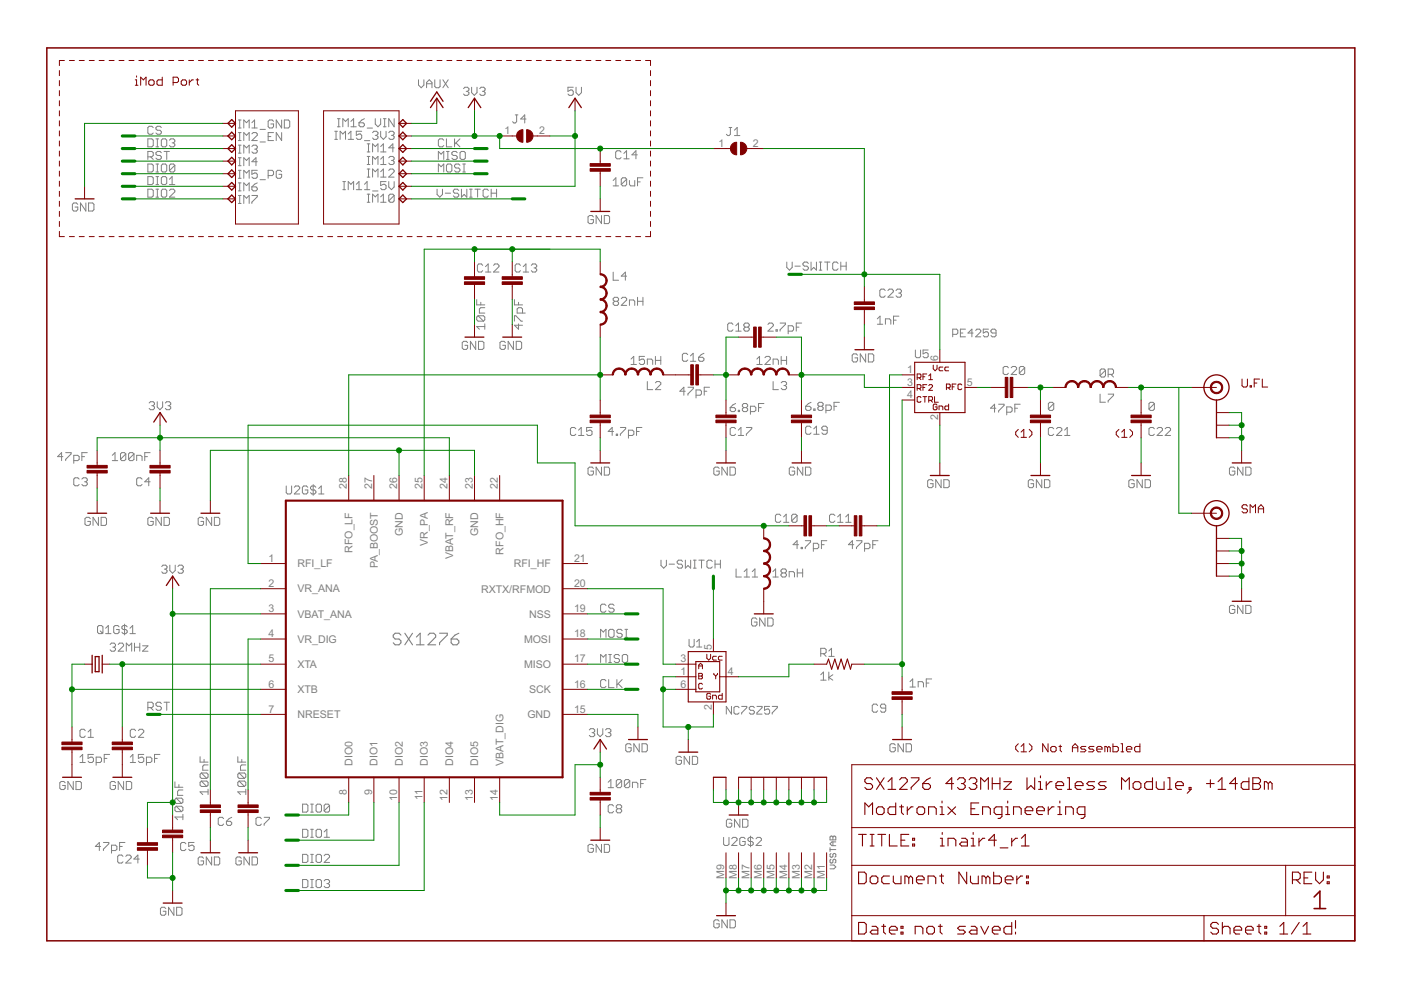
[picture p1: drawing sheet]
<svg xmlns="http://www.w3.org/2000/svg" width="297mm" height="210mm" viewBox="0 0 297 210" stroke-linecap="round" stroke-linejoin="round" font-family="sans-serif">
<defs><g id="words">
<g font-size="2.5" fill="#808080">
<text x="107" y="28.5">1</text>
<text x="114.3" y="28.5">2</text>
<text x="152.3" y="31.1">1</text>
<text x="159.6" y="31.1">2</text>
<text x="198.9" y="76.4" transform="rotate(-90 198.9 76.4)">6</text>
<text x="192.3" y="79.1">1</text>
<text x="192.3" y="81.8">3</text>
<text x="205" y="81.8">5</text>
<text x="192.3" y="84.4">4</text>
<text x="198.9" y="89.1" transform="rotate(-90 198.9 89.1)">2</text>
<text x="73.6" y="103.7" transform="rotate(-90 73.6 103.7)">28</text>
<text x="78.9" y="103.7" transform="rotate(-90 78.9 103.7)">27</text>
<text x="84.2" y="103.7" transform="rotate(-90 84.2 103.7)">26</text>
<text x="89.6" y="103.7" transform="rotate(-90 89.6 103.7)">25</text>
<text x="94.9" y="103.7" transform="rotate(-90 94.9 103.7)">24</text>
<text x="100.2" y="103.7" transform="rotate(-90 100.2 103.7)">23</text>
<text x="105.6" y="103.7" transform="rotate(-90 105.6 103.7)">22</text>
<text x="85.4" y="113.6" transform="rotate(-90 85.4 113.6)">GND</text>
<text x="101.4" y="113.6" transform="rotate(-90 101.4 113.6)">GND</text>
<text x="56.9" y="119.1">1</text>
<text x="74.7" y="117.2" transform="rotate(-90 74.7 117.2)">RFO_LF</text>
<text x="90.7" y="115.8" transform="rotate(-90 90.7 115.8)">VR_PA</text>
<text x="96.1" y="118.6" transform="rotate(-90 96.1 118.6)">VBAT_RF</text>
<text x="106.7" y="117.6" transform="rotate(-90 106.7 117.6)">RFO_HF</text>
<text x="121.7" y="119.1">21</text>
<text x="56.9" y="124.4">2</text>
<text x="63.1" y="120.3">RFI_LF</text>
<text x="63.1" y="125.6">VR_ANA</text>
<text x="80.1" y="120.5" transform="rotate(-90 80.1 120.5)">PA_BOOST</text>
<text x="102" y="125.6">RXTX/RFMOD</text>
<text x="108.9" y="120.3">RFI_HF</text>
<text x="121.7" y="124.4">20</text>
<text x="56.9" y="129.8">3</text>
<text x="63.1" y="130.9">VBAT_ANA</text>
<text x="112.2" y="131">NSS</text>
<text x="121.7" y="129.8">19</text>
<text x="56.9" y="135.1">4</text>
<text x="63.1" y="136.3">VR_DIG</text>
<text x="111.1" y="136.3">MOSI</text>
<text x="121.7" y="135.1">18</text>
<text x="150.9" y="137.8" transform="rotate(-90 150.9 137.8)">5</text>
<text x="56.9" y="140.4">5</text>
<text x="63.1" y="141.6">XTA</text>
<text x="111.1" y="141.6">MISO</text>
<text x="121.7" y="140.4">17</text>
<text x="144.3" y="143.1">1</text>
<text x="144.3" y="140.4">3</text>
<text x="154.3" y="143.1">4</text>
<text x="56.9" y="145.8">6</text>
<text x="63.1" y="146.9">XTB</text>
<text x="112.2" y="147">SCK</text>
<text x="121.7" y="145.8">16</text>
<text x="144.3" y="145.8">6</text>
<text x="56.9" y="151.1">7</text>
<text x="63.1" y="152.3">NRESET</text>
<text x="111.8" y="152.3">GND</text>
<text x="121.7" y="151.1">15</text>
<text x="150.9" y="150.4" transform="rotate(-90 150.9 150.4)">2</text>
<text x="74.7" y="162.4" transform="rotate(-90 74.7 162.4)">DIO0</text>
<text x="80.1" y="162.4" transform="rotate(-90 80.1 162.4)">DIO1</text>
<text x="85.4" y="162.4" transform="rotate(-90 85.4 162.4)">DIO2</text>
<text x="90.7" y="162.4" transform="rotate(-90 90.7 162.4)">DIO3</text>
<text x="96.1" y="162.4" transform="rotate(-90 96.1 162.4)">DIO4</text>
<text x="101.4" y="162.4" transform="rotate(-90 101.4 162.4)">DIO5</text>
<text x="106.7" y="162.4" transform="rotate(-90 106.7 162.4)">VBAT_DIG</text>
<text x="73.6" y="168.5" transform="rotate(-90 73.6 168.5)">8</text>
<text x="78.9" y="168.5" transform="rotate(-90 78.9 168.5)">9</text>
<text x="84.2" y="169.8" transform="rotate(-90 84.2 169.8)">10</text>
<text x="89.6" y="169.6" transform="rotate(-90 89.6 169.6)">11</text>
<text x="94.9" y="169.8" transform="rotate(-90 94.9 169.8)">12</text>
<text x="100.2" y="169.8" transform="rotate(-90 100.2 169.8)">13</text>
<text x="105.6" y="169.8" transform="rotate(-90 105.6 169.8)">14</text>
<text x="153.6" y="186.4" transform="rotate(-90 153.6 186.4)">M9</text>
<text x="156.2" y="186.4" transform="rotate(-90 156.2 186.4)">M8</text>
<text x="158.9" y="186.4" transform="rotate(-90 158.9 186.4)">M7</text>
<text x="161.6" y="186.4" transform="rotate(-90 161.6 186.4)">M6</text>
<text x="164.2" y="186.4" transform="rotate(-90 164.2 186.4)">M5</text>
<text x="166.9" y="186.4" transform="rotate(-90 166.9 186.4)">M4</text>
<text x="169.6" y="186.4" transform="rotate(-90 169.6 186.4)">M3</text>
<text x="172.2" y="186.4" transform="rotate(-90 172.2 186.4)">M2</text>
<text x="174.9" y="186.4" transform="rotate(-90 174.9 186.4)">M1</text>
</g>
</g></defs>
<g fill="none" stroke="#808080" stroke-width=".21">
<path d="M88.7 16.9v1.1l.6 .6 .6-.6v-1.1M90.4 18.6v-1.1l.6-.6 .6 .6v1.1M90.4 17.8h1.2M92.2 16.9v1.4l.3 .3h.5l.3-.3v-1.4M93.9 16.9l1.1 1.7M95 16.9l-1.1 1.7M98.3 18.8l.3-.3h.5l.3 .3v.3l-.3 .3M98.8 19.4h.3M99.1 19.4l.3 .2v.3l-.3 .3h-.5l-.3-.3M100 18.5v1.1l.6 .6 .5-.6v-1.1M101.7 18.8l.3-.3h.6l.2 .3v.3l-.2 .3M102.3 19.4h.3"/>
<path d="M102.6 19.4l.2 .2v.3l-.2 .3h-.6l-.3-.3M121.5 18.5h-1.1v.9l.6-.3h.3l.2 .3v.5l-.2 .3h-.6l-.3-.3M122.1 18.5v1.1l.6 .6 .6-.6v-1.1M31.3 29.4h.9l.3 .3v1.2l-.3 .2h-.9zM31.3 33.3h.9l.3-.3v-.6l-.3-.3h-.9v1.7M31.3 34.8h.9l.3 .3v1.1l-.3 .3h-.9zM31.3 37.4h.9l.3 .3v1.2l-.3 .2h-.9zM31.9 33.3l.6 .5M32.5 27.1l-.3-.3h-.6l-.3 .3v1.1l.3 .3h.6l.3-.3M33.1 29.4h.5M33.1 31.1h.5M33.1 34.8h.5"/>
<path d="M33.1 36.5h.5M33.1 39.1h.5M33.1 37.4h.5M33.4 29.4v1.7M33.4 34.8v1.7M33.4 37.4v1.7M34.2 27.1l-.3-.3h-.5l-.3 .3v.2l.3 .3h.5l.3 .3v.3l-.3 .3h-.5l-.3-.3M34.2 32.4l-.3-.3h-.5l-.3 .3v.3l.3 .3h.5l.3 .3v.2l-.3 .3h-.5l-.3-.3M34.2 29.7l.3-.3h.6l.2 .3v1.2l-.2 .2h-.6l-.3-.2zM34.2 35.1l.3-.3h.6l.2 .3v1.1l-.2 .3h-.6l-.3-.3zM34.2 37.7l.3-.3h.6l.2 .3v1.2l-.2 .2h-.6l-.3-.2zM34.8 32.1h1.1"/>
<path d="M35.3 32.1v1.7M35.9 29.7l.3-.3h.6l.3 .3v.3l-.3 .3M35.9 39.1h1.2M35.9 38l.6-.6v1.7M36.5 30.3h.3M36.8 30.3l.3 .3v.3l-.3 .2h-.6l-.3-.2M37.1 35.1l-.3-.3h-.6l-.3 .3v1.1M37.1 35.1v1.1l-.3 .3h-.6l-.3-.3M37.1 35.1l-1.2 1.1M50.5 32.5h.6M50.5 30.8h.6M50.5 35.1h.6"/>
<path d="M50.5 33.4h.6M50.5 37.8h.6M50.5 36.1h.6M50.5 38.8h.6M50.5 29.8h.6M50.5 28.1h.6M50.5 27.1h.6M50.5 25.4h.6M50.8 25.4v1.7M50.8 28.1v1.7M50.8 30.8v1.7M50.8 33.4v1.7"/>
<path d="M50.8 36.1v1.7M50.8 38.8v1.7M51.7 27.1v-1.7l.6 .6 .5-.6v1.7M51.7 29.8v-1.7l.6 .6 .5-.6v1.7M51.7 32.5v-1.7l.6 .5 .5-.5v1.7M51.7 35.1v-1.7l.6 .6 .5-.6v1.7M51.7 37.8v-1.7l.6 .6 .5-.6v1.7M53.4 39.6h.9l.2 .3v.3l-.2 .3h-.6l-.3-.3zM53.4 31.1l.3-.3h.6l.2 .3v.2l-.2 .3M53.4 28.4l.3-.3h.6l.2 .3v.3l-1.1 1.1h1.1M53.4 27.1h1.1M53.4 26l.6-.6v1.7"/>
<path d="M54 31.6h.3M54.3 31.6l.2 .3v.3l-.2 .3h-.6l-.3-.3M54.5 36.1h-1.1v.9l.6-.3h.3l.2 .3v.5l-.2 .3h-.6l-.3-.3M54.5 34.3h-1.1l.9-.9v1.7M54.5 38.8l-.5 .3-.6 .5M55.1 38.1h1.2M55.1 30.1h1.2M55.1 27.4h1.2M56.9 37.2h.8l.3-.2v-.6l-.3-.3h-.8v1.7M56.9 29h.5M58 25.7l-.3-.3h-.6l-.2 .3v1.2l.2 .2h.6l.3-.2v-.6h-.6M58 28.1h-1.1v1.7h1.1"/>
<path d="M59.7 36.4l-.3-.3h-.6l-.2 .3v1.1l.2 .3h.6l.3-.3v-.5h-.6M59.7 25.4v1.7l-1.1-1.7v1.7M59.7 28.1v1.7l-1.1-1.7v1.7M60.3 25.4h.8l.3 .3v1.2l-.3 .2h-.8zM71 29.5h.5M71 27.8h.5M71.2 27.8v1.7M71.5 26.9h.6M71.5 25.2h.6M71.8 25.2v1.7M72.1 29.5v-1.7l.6 .6 .6-.6v1.7M72.7 38.5h.6"/>
<path d="M72.7 26.9v-1.7l.6 .5 .5-.5v1.7M73 38.5v1.7M73.8 29.5h1.2M73.8 28.4l.6-.6v1.7M74.4 25.7l.6-.5v1.7M74.4 26.9h1.1M75.5 39.1l.6-.6v1.7M76.1 26h.9l.3 .3v.3l-.3 .3h-.6l-.3-.3zM76.7 27.8h-1.2v.9l.9-.3 .3 .3v.6l-.3 .2h-.6l-.3-.2M77.3 25.2l-.6 .3-.6 .5M77.3 39.1l.5-.6v1.7M77.3 29.8h1.1"/>
<path d="M77.9 27.2h1.1M77.9 37.5h.5M77.9 35.8h.5M77.9 34.9h.5M77.9 33.2h.5M77.9 32.2h.5M77.9 30.5h.5M78.1 30.5v1.7M78.1 33.2v1.7M78.1 35.8v1.7M79 32.2v-1.7l.6 .6 .5-.6v1.7M79 34.9v-1.7l.6 .5 .5-.5v1.7"/>
<path d="M79 37.5v-1.7l.6 .6 .5-.6v1.7M79 28.1l.3-.3h.5l.3 .3v.3l-.3 .3M79.6 25.2v1.1l.5 .6 .6-.6v-1.1M79.6 28.7h.2M79.8 28.7l.3 .3v.3l-.3 .2h-.5l-.3-.2M80.7 36.4l.6-.6v1.7M80.7 27.8v1.2l.6 .5 .6-.5v-1.2M80.7 37.5h1.2M80.7 31.1l.6-.6v1.7M80.7 33.7l.6-.5v1.7M80.7 34.9h1.2M80.7 32.2h1.2"/>
<path d="M81.3 26.9h.6M81.3 25.2h.6M81.6 25.2v1.7M81.9 38.5h-1.2v.8l.9-.2 .3 .2v.6l-.3 .3h-.6l-.3-.3M82.4 38.5v1.1l.6 .6 .6-.6v-1.1M82.4 28.1l.3-.3h.6l.3 .3v.3l-.3 .3M82.4 33.5l.3-.3h.6l.3 .3v.2l-.3 .3M82.4 36.1l.3-.3h.6l.3 .3v.3l-1.2 1.1h1.2M83 34h.3M83 28.7h.3M83.3 28.7l.3 .3v.3l-.3 .2h-.6l-.3-.2M83.3 34l.3 .3v.3l-.3 .3h-.6l-.3-.3"/>
<path d="M83.6 25.2v1.7l-1.2-1.7v1.7M83.6 31.3h-1.2l.9-.8v1.7M92.9 33.8v-1.7l.6 .6 .6-.6v1.7M92.9 36.5v-1.7l.6 .5 .6-.5v1.7M94.1 29.7l-.3-.3h-.6l-.3 .3v1.2l.3 .2h.6l.3-.2M94.7 29.4v1.7h1.1M94.7 35.1l.3-.3h.5l.3 .3v1.1l-.3 .3h-.5l-.3-.3zM94.7 33.8h.5M94.7 32.1h.5M95 32.1v1.7M96.4 29.4v1.7M96.7 30.3l.8 .8"/>
<path d="M96.9 32.4l-.2-.3h-.6l-.3 .3v.3l.3 .3h.6l.2 .3v.2l-.2 .3h-.6l-.3-.3M97.5 35.1l-.3-.3h-.5l-.3 .3v.2l.3 .3h.5l.3 .3v.3l-.3 .3h-.5l-.3-.3M97.5 29.4l-1.1 1.2M97.5 32.4l.3-.3h.6l.3 .3v1.1l-.3 .3h-.6l-.3-.3zM98.1 34.8h.6M98.1 36.5h.6M98.4 34.8v1.7M109.2 24.4h.6M109.5 24.4v1.4l-.3 .3h-.2l-.3-.3M111.5 25.2h-1.1l.9-.8v1.7M130 38.3l.6-.6v1.7M130 39.4h1.1"/>
<path d="M131.7 32.3l-.3-.3h-.6l-.3 .3v1.1l.3 .3h.6l.3-.3M132.3 33.7h1.1M132.3 32.5l.5-.5v1.7M132.9 38v1.1l-.3 .3h-.6l-.3-.3M132.9 38l-.3-.3h-.6l-.3 .3v1.1M132.9 38l-1.2 1.1M133.5 38.3v.8l.2 .3h.9v-1.1M135.1 32.8h-1.1l.8-.8v1.7M135.2 38.6h.5M136.3 37.7h-1.1v1.7M154.6 27h.6M154.9 27v1.5l-.3 .2h-.3l-.3-.2"/>
<path d="M155.7 28.7h1.2M155.7 27.6l.6-.6v1.7M16.5 43.3l-.3-.3h-.6l-.3 .3v1.1l.3 .3h.6l.3-.3v-.5h-.6M18.2 43v1.7l-1.1-1.7v1.7M18.8 43h.8l.3 .3v1.1l-.3 .3h-.8zM31.3 40.1h.9l.3 .3v1.1l-.3 .3h-.9zM33.1 41.8h.5M33.1 40.1h.5M33.4 40.1v1.7M34.2 40.4l.3-.3h.6l.2 .3v1.1l-.2 .3h-.6l-.3-.3zM35.9 40.4l.3-.3h.6l.3 .3v.3l-1.2 1.1h1.2M50.5 40.5h.6"/>
<path d="M50.5 43.1h.6M50.5 41.4h.6M50.8 41.4v1.7M51.7 40.5v-1.7l.6 .5 .5-.5v1.7M51.7 43.1v-1.7l.6 .6 .5-.6v1.7M53.4 41.4h1.1v.3l-1.1 1.2v.2M72.7 40.2h.6M73.8 40.2v-1.7l.6 .6 .6-.6v1.7M75.5 40.2h1.2M77.3 40.2h1.1M77.9 42.9h.5M77.9 41.2h.5"/>
<path d="M78.1 41.2v1.7M79 40.5h1.1M79 42.9v-1.7l.6 .5 .5-.5v1.7M80.7 41.7l.6-.5v1.7M80.7 42.9h1.2M83.6 41.4l-.3-.2h-.6l-.3 .2v1.2M83.6 41.4v1.2l-.3 .3h-.6l-.3-.3M83.6 41.4l-1.2 1.2M92.7 40.1v1.1l.5 .6 .6-.6v-1.1M94.4 41h1.1M97.3 40.4l-.3-.3h-.6l-.3 .3v.3l.3 .3h.6l.3 .2v.3l-.3 .3h-.6l-.3-.3M97.8 40.1v1.7l.6-.6 .6 .6v-1.7"/>
<path d="M99.5 41.8h.6M99.5 40.1h.6M99.8 40.1v1.7M100.7 40.1h1.1M101.3 40.1v1.7M102.3 56.3l-.2-.3h-.6l-.3 .3v1.1l.3 .3h.6l.2-.3M102.9 57.7h1.2M102.9 56.5l.6-.5v1.7M103.5 40.4l-.2-.3h-.6l-.3 .3v1.1l.3 .3h.6l.2-.3M104.1 41h1.2M104.1 40.1v1.7M104.6 56.3l.3-.3h.6l.3 .3v.2l-1.2 1.2h1.2"/>
<path d="M105.3 40.1v1.7M110.3 56.3l-.2-.3h-.6l-.3 .3v1.1l.3 .3h.6l.2-.3M110.9 57.7h1.2M110.9 56.5l.6-.5v1.7M112.6 56.3l.3-.3h.6l.3 .3v.2l-.3 .3M113.2 56.8h.3M113.5 56.8l.3 .3v.3l-.3 .3h-.6l-.3-.3M125.8 46l-.3-.3h-.5l-.3 .3v1.1l.3 .3h.5l.3-.3v-.5h-.6M127.5 45.7v1.7l-1.1-1.7v1.7M128.1 45.7h.9l.2 .3v1.1l-.2 .3h-.9zM130 57.7v1.7h1.1M132.9 58.5h-1.2l.9-.8v1.7"/>
<path d="M166.8 55.6v1.1l.6 .6 .6-.6v-1.1M168.5 56.4h1.2M171.4 55.9l-.3-.3h-.6l-.3 .3v.2l.3 .3h.6l.3 .3v.3l-.3 .3h-.6l-.3-.3M172 55.6v1.7l.5-.6 .6 .6v-1.7M173.7 55.6h.5M173.7 57.3h.5M174 55.6v1.7M174.8 55.6h1.2M175.4 55.6v1.7M177.7 55.9l-.3-.3h-.6l-.2 .3v1.1l.2 .3h.6l.3-.3M178.3 56.4h1.1M178.3 55.6v1.7"/>
<path d="M179.4 55.6v1.7M99.1 72.6l-.2-.2h-.6l-.3 .2v1.2l.3 .3h.6l.2-.3v-.6h-.5M100.9 72.4v1.7l-1.2-1.7v1.7M101.1 63.5v1.1h1.7M101.4 67h1.1l.3 .2v.6l-.3 .3M101.4 67l-.3 .2v.6l.3 .3h1.1M101.4 67l1.1 1.1M101.5 72.4h.8l.3 .2v1.2l-.3 .3h-.8zM101.9 64.1v.5M102.8 69.2h-1.7l.5 .6M102.8 68.7v1.1M102.8 65.2h-.9l-.3 .3v.9h1.2"/>
<path d="M107.1 72.6l-.2-.2h-.6l-.3 .2v1.2l.3 .3h.6l.2-.3v-.6h-.5M108.9 72.4v1.7l-1.2-1.7v1.7M109.1 68.1v-1.1h.3l1.1 1.1h.3M109.1 63.5v1.1h1.7M109.5 72.4h.8l.3 .2v1.2l-.3 .3h-.8zM109.9 68.7v1.1l-.8-.8h1.7M109.9 64.1v.5M110.8 66.4v-.9l-.3-.3h-.6l-.3 .3v.9h1.8M130.3 63.9l-.3-.3v-.3l.3-.3h.6l.2 .3v.3l-.2 .3M130.3 63.9l-.3 .3v.3l.3 .2h.6l.2-.2v-.3l-.2-.3M130.3 63.9h.6M131.7 63.3l.3-.3h.6l.3 .3v.3l-1.2 1.1h1.2"/>
<path d="M133.5 64.7v-1.1h.8l.3 .3v.8M133.8 76.1l.6-.5v1.7M133.8 77.3h1.1M135.2 63.9h1.1M135.2 63v1.7M136.3 63v1.7M136.7 75.6h-1.2v.8l.6-.3h.3l.3 .3v.6l-.3 .3h-.6l-.3-.3M137.2 77.3v-1.2h.9l.3 .3v.9M139 75.6v1.7M139 76.4h1.1M140.1 75.6v1.7M145.8 75.2l-.3-.3h-.5l-.3 .3v1.1l.3 .3h.5l.3-.3"/>
<path d="M146.4 75.5l.6-.6v1.7M146.4 76.6h1.1M148.1 75.8h.9l.2 .2v.3l-.2 .3h-.6l-.3-.3zM149.2 74.9l-.5 .3-.6 .6M155.4 68.8l-.3-.3h-.5l-.3 .3v1.1l.3 .3h.5l.3-.3M156 70.2h1.1M156 69.1l.6-.6v1.7M158 69.4l-.3 .2v.3l.3 .3h.6l.3-.3v-.3l-.3-.2M158 69.4l-.3-.3v-.3l.3-.3h.6l.3 .3v.3l-.3 .3M158 69.4h.6M160.5 77.3h1.1M160.5 76.1l.5-.5v1.7"/>
<path d="M162.2 75.8l.3-.2h.5l.3 .2v.3l-1.1 1.2h1.1M162.8 68.8l.3-.3h.6l.3 .3v.3l-1.2 1.1h1.2M163.9 77.3v-1.2h.9l.2 .3v.9M164.5 69.9h.3v.3h-.3zM165.4 68.5h1.1v.3l-1.1 1.1v.3M165.6 76.4h1.2M165.6 75.6v1.7M166.8 75.6v1.7M167.1 70.2h.9l.3-.3v-.5l-.3-.3h-.9v1.7M168.8 69.4h.6M170 68.5h-1.2v1.7M181.8 75.3l-.3-.3h-.5l-.3 .3v1.2l.3 .3h.5l.3-.3v-.6h-.5"/>
<path d="M183.5 75v1.8l-1.1-1.8v1.8M184.1 75h.9l.3 .3v1.2l-.3 .3h-.9zM186 67.6l.6-.6v1.7M186 68.7h1.2M187.7 61.6l-.3-.3h-.6l-.3 .3v1.1l.3 .3h.6l.3-.3M187.7 68.7v-1.1h.9l.3 .3v.8M188.3 61.6l.3-.3h.5l.3 .3v.3l-1.1 1.1h1.1M189.4 67.9h.6M190 61.6l.3-.3h.5l.3 .3v.3l-.3 .2M190.5 62.1h.3M190.6 67h-1.2v1.7M190.8 62.1l.3 .3v.3l-.3 .3h-.5l-.3-.3"/>
<path d="M194.1 74.2v1.4l.3 .2h.5l.3-.2v-1.4M196.8 74.2h-1.1v.8l.6-.2h.2l.3 .2v.6l-.3 .2h-.5l-.3-.2M202 70.9h.8l.3-.3v-.5l-.3-.3h-.8v1.6M203.6 70.6h.6M204.7 69.8h-1.1v1.6h1.1M206.3 70.6h-1.1l.9-.8v1.6M206.9 70.1l.2-.3h.6l.2 .3v.2l-1 1.1h1M209.6 69.8h-1.1v.8l.5-.3h.3l.3 .3v.5l-.3 .3h-.6l-.2-.3M211.2 70.6h-.8l-.3-.3v-.2l.3-.3h.5l.3 .3v1l-.3 .3h-.5l-.3-.3M213.8 78l-.3-.3h-.5l-.3 .3v1.1l.3 .3h.5l.3-.3M214.4 78l.3-.3h.5l.3 .3v.3l-1.1 1.1h1.1M217.3 78v1.1l-.3 .3h-.6l-.3-.3"/>
<path d="M217.3 78l-.3-.3h-.6l-.3 .3v1.1M217.3 78l-1.2 1.1M234.4 78.5l-.3-.3h-.6l-.3 .3v1.2M234.4 78.5v1.2l-.3 .2h-.6l-.3-.2M234.4 78.5l-1.2 1.2M234.9 79.4h.9l.3-.3v-.6l-.3-.3h-.9v1.7M235.5 79.4l.6 .5M13.3 96.8h-1.1l.9-.8v1.7M13.9 96h1.2v.2l-1.2 1.2v.3M15.6 97.7h.9l.3-.3v-.6l-.3-.3h-.9v1.7M17.4 96.8h.5M18.5 96h-1.1v1.7"/>
<path d="M23.8 96.5l.6-.5v1.7M23.8 97.7h1.2M26.7 96.2v1.2l-.3 .3h-.6l-.3-.3M26.7 96.2l-.3-.2h-.6l-.3 .2v1.2M26.7 96.2l-1.2 1.2M28.4 96.2v1.2l-.3 .3h-.6l-.2-.3M28.4 96.2l-.3-.2h-.6l-.2 .2v1.2M28.4 96.2l-1.1 1.2M29 97.7v-1.2h.8l.3 .3v.9M30.7 96.8h.6M31.6 85.4l.3-.2h.6l.2 .2v.3l-.2 .3M31.8 96h-1.1v1.7"/>
<path d="M32.2 86h.3M32.5 86l.2 .3v.3l-.2 .3h-.6l-.3-.3M33.3 85.2v1.1l.6 .6 .6-.6v-1.1M35.1 85.4l.2-.2h.6l.3 .2v.3l-.3 .3M35.6 86h.3M35.9 86l.3 .3v.3l-.3 .3h-.6l-.2-.3M122.1 90.9l-.3-.3h-.6l-.3 .3v1.2l.3 .2h.6l.3-.2M122.7 92.3h1.1M122.7 91.2l.5-.6v1.7M125.5 90.6h-1.1v.9l.5-.3h.3l.3 .3v.6l-.3 .2h-.5l-.3-.2M125.8 99.3l-.3-.3h-.5l-.3 .3v1.2l.3 .2h.5l.3-.2v-.6h-.6M127.5 99v1.7l-1.1-1.7v1.7"/>
<path d="M128.1 99h.9l.2 .3v1.2l-.2 .2h-.9zM130.1 91.5h-1.2l.9-.9v1.7M130.7 92.1h.2v.2h-.2zM131.5 90.6h1.2v.3l-1.2 1.2v.2M133.2 92.3h.9l.3-.2v-.6l-.3-.3h-.9v1.7M135 91.5h.5M136.1 90.6h-1.1v1.7M137.2 80.9v1.7h1.2M139 81.2l.2-.3h.6l.3 .3v.3l-1.1 1.1h1.1M145.3 83h-1.2l.9-.9v1.7M145.9 82.1h1.1v.3l-1.1 1.1v.3M147.6 83.8h.8l.3-.3v-.5l-.3-.3h-.8v1.7"/>
<path d="M149.3 83h.6M150.4 82.1h-1.1v1.7M152.5 99.3l-.3-.3h-.6l-.3 .3v1.2l.3 .2h.6l.3-.2v-.6h-.6M154.2 99v1.7l-1.1-1.7v1.7M154.8 99h.8l.3 .3v1.2l-.3 .2h-.8zM154.8 86.4h.9l.3 .3v.3l-.3 .3h-.6l-.3-.3zM156 90.9l-.3-.3h-.6l-.3 .3v1.2l.3 .2h.6l.3-.2M156 85.6l-.6 .3-.6 .5M156.5 92.3h1.2M156.5 87h.3v.3h-.3zM156.5 91.2l.6-.6v1.7M157.7 86.4l-.3 .3v.3l.3 .3h.5l.3-.3v-.3l-.3-.3"/>
<path d="M157.7 86.4h.5M157.7 86.4l-.3-.3v-.2l.3-.3h.5l.3 .3v.2l-.3 .3M158.2 90.6h1.2v.3l-1.2 1.2v.2M159.1 87.3h.9l.3-.3v-.6l-.3-.3h-.9v1.7M160.8 86.4h.6M162 85.6h-1.2v1.7M163.9 80.9v1.7h1.1M165.6 81.2l.3-.3h.6l.3 .3v.3l-.3 .2M166.2 81.7h.3M166.5 81.7l.3 .3v.3l-.3 .3h-.6l-.3-.3M168.5 99.3l-.3-.3h-.6l-.3 .3v1.2l.3 .2h.6l.3-.2v-.6h-.6M170.2 99v1.7l-1.1-1.7v1.7"/>
<path d="M170.8 99h.8l.3 .3v1.2l-.3 .2h-.8zM170.8 86.1h.9l.3 .3v.3l-.3 .3h-.6l-.3-.3zM172 90.7l-.3-.3h-.6l-.3 .3v1.1l.3 .3h.6l.3-.3M172 85.3l-.6 .3-.6 .5M172.5 92.1h1.2M172.5 86.7h.3v.3h-.3zM172.5 90.9l.6-.5v1.7M173.7 86.1l-.3-.2v-.3l.3-.3h.5l.3 .3v.3l-.3 .2M173.7 86.1h.5M173.7 86.1l-.3 .3v.3l.3 .3h.5l.3-.3v-.3l-.3-.3M175.1 87h.9l.3-.3v-.6l-.3-.2h-.9v1.7M175.4 91.2h-.9l-.3-.3v-.2l.3-.3h.6l.3 .3v1.1l-.3 .3h-.6l-.3-.3"/>
<path d="M176.8 86.1h.6M178 85.3h-1.2v1.7M211.1 86.6h-1.1l.9-.9v1.7M211.7 85.7h1.2v.3l-1.2 1.1v.3M213.4 87.4h.9l.3-.3v-.5l-.3-.3h-.9v1.7M215.2 86.6h.5M216.3 85.7h-1.1v1.7M223.4 90.9l-.3-.3h-.5l-.3 .3v1.2l.3 .2h.5l.3-.2M223.4 85.6v1.1l-.3 .3h-.5l-.3-.3M223.4 85.6l-.3-.3h-.5l-.3 .3v1.1M223.4 85.6l-1.1 1.1M224 90.9l.3-.3h.6l.2 .3v.3l-1.1 1.1h1.1"/>
<path d="M225.7 92.3h1.1M225.7 91.2l.6-.6v1.7M233.2 83.6v1.7h1.2M234.9 83.6h1.2v.2l-1.2 1.2v.3M244.8 90.9l-.3-.3h-.6l-.3 .3v1.2l.3 .2h.6l.3-.2M244.8 85.6v1.1l-.3 .3h-.6l-.3-.3M244.8 85.6l-.3-.3h-.6l-.3 .3v1.1M244.8 85.6l-1.2 1.1M245.3 90.9l.3-.3h.6l.3 .3v.3l-1.2 1.1h1.2M247 90.9l.3-.3h.6l.3 .3v.3l-1.2 1.1h1.2M261.8 99.3l-.3-.3h-.5l-.3 .3v1.2l.3 .2h.5l.3-.2v-.6h-.6M263.5 99v1.7l-1.1-1.7v1.7"/>
<path d="M264.1 99h.9l.2 .3v1.2l-.2 .2h-.9zM16.8 101.6l-.3-.3h-.6l-.3 .3v1.1l.3 .3h.6l.3-.3M17.4 101.6l.3-.3h.5l.3 .3v.3l-.3 .3M17.9 102.2h.3M18.2 102.2l.3 .2v.3l-.3 .3h-.5l-.3-.3M19.2 110l-.3-.3h-.6l-.3 .3v1.1l.3 .3h.6l.3-.3v-.5h-.6M20.9 109.7v1.7l-1.2-1.7v1.7M21.4 109.7h.9l.3 .3v1.1l-.3 .3h-.9zM30.1 101.6l-.3-.3h-.5l-.3 .3v1.1l.3 .3h.5l.3-.3M31.8 102.2h-1.1l.8-.9v1.7M32.5 110l-.3-.3h-.6l-.3 .3v1.1l.3 .3h.6l.3-.3v-.5h-.6M34.2 109.7v1.7l-1.1-1.7v1.7"/>
<path d="M34.8 109.7h.8l.3 .3v1.1l-.3 .3h-.8zM36 119.8v1.2l.6 .5 .5-.5v-1.2M43.2 110l-.3-.3h-.6l-.3 .3v1.1l.3 .3h.6l.3-.3v-.5h-.6M44.9 109.7v1.7l-1.2-1.7v1.7M45.4 109.7h.9l.3 .3v1.1l-.3 .3h-.9zM60.7 103v1.5l.3 .2h.5l.3-.2v-1.5M62.4 103.3l.3-.3h.5l.3 .3v.3l-1.1 1.1h1.1M65.3 103.3l-.3-.3h-.6l-.3 .3v1.2l.3 .2h.6l.3-.2v-.6h-.6M66.4 102.7v2.3M67 103.3l-.3-.3h-.6l-.3 .3v.3l.3 .3h.6l.3 .3v.3l-.3 .2h-.6l-.3-.2M67.6 104.7h1.1M67.6 103.6l.5-.6v1.7"/>
<path d="M140.1 118.8v1.1l.6 .6 .6-.6v-1.1M141.9 119.6h1.1M144.7 119l-.3-.2h-.5l-.3 .2v.3l.3 .3h.5l.3 .3v.3l-.3 .3h-.5l-.3-.3M145.3 118.8v1.7l.6-.6 .5 .6v-1.7M147 118.8h.6M147.3 118.8v1.7M148.2 118.8h1.1M148.7 118.8v1.7M151 119l-.3-.2h-.5l-.3 .2v1.2l.3 .3h.5l.3-.3M151.6 119.6h1.1M151.6 118.8v1.7M152.7 118.8v1.7"/>
<path d="M165.5 109.3l-.2-.3h-.6l-.3 .3v1.1l.3 .3h.6l.2-.3M166.1 110.7h1.2M166.1 109.6l.6-.6v1.7M169 109.3l-1.1 1.1M169 109.3v1.1l-.3 .3h-.6l-.2-.3M169 109.3l-.3-.3h-.6l-.2 .3v1.1M169.3 115.5h-1.2l.9-.9v1.7M169.9 116.1h.2v.2h-.2zM170.7 114.6h1.2v.3l-1.2 1.2v.2M172.4 116.3h.9l.3-.2v-.6l-.3-.3h-.9v1.7M174.2 115.5h.5M175.3 114.6h-1.1v1.7"/>
<path d="M177 109.3l-.3-.3h-.5l-.3 .3v1.1l.3 .3h.5l.3-.3M177.6 110.7h1.1M177.6 109.6l.6-.6v1.7M179.3 110.7h1.1M179.3 109.6l.6-.6v1.7M181 115.5h-1.1l.8-.9v1.7M181.6 114.6h1.1v.3l-1.1 1.2v.2M183.3 116.3h.9l.2-.2v-.6l-.2-.3h-.9v1.7M185 115.5h.6M186.2 114.6h-1.2v1.7M197.8 102l-.3-.3h-.5l-.3 .3v1.1l.3 .3h.5l.3-.3v-.5h-.5M199.5 101.7v1.7l-1.1-1.7v1.7"/>
<path d="M200.1 101.7h.9l.3 .3v1.1l-.3 .3h-.9zM219.1 102l-.2-.3h-.6l-.3 .3v1.1l.3 .3h.6l.2-.3v-.5h-.5M220.9 101.7v1.7l-1.2-1.7v1.7M221.4 101.7h.9l.3 .3v1.1l-.3 .3h-.9zM240.5 102l-.3-.3h-.6l-.3 .3v1.1l.3 .3h.6l.3-.3v-.5h-.6M242.2 101.7v1.7l-1.1-1.7v1.7M242.8 101.7h.8l.3 .3v1.1l-.3 .3h-.8zM21 132.6h.5l.3 .3v1.1l-.3 .3h-.5l-.3-.3v-1.1zM21.3 133.8l.5 .5M22.4 134.3h1.1M22.4 133.2l.6-.6v1.7M23.3 136.7l.3-.3h.6l.3 .3v.2l-.3 .3"/>
<path d="M23.9 137.2h.3M24.2 137.2l.3 .3v.3l-.3 .3h-.6l-.3-.3M25.1 136.7l.3-.3h.5l.3 .3v.2l-1.1 1.2h1.1M25.3 132.9l-.3-.3h-.6l-.3 .3v1.1l.3 .3h.6l.3-.3v-.5h-.6M26.4 132.3v2.3M26.8 138.1v-1.7l.5 .5 .6-.5v1.7M27 132.9l-.3-.3h-.6l-.3 .3v.3l.3 .3h.6l.3 .3v.2l-.3 .3h-.6l-.3-.3M27.6 134.3h1.1M27.6 133.2l.5-.6v1.7M28.5 137.2h1.1M28.5 136.4v1.7M29.6 136.4v1.7"/>
<path d="M30.2 136.9h1.2l-1.2 1.2h1.2M34.3 120.1l.3-.3h.5l.3 .3v.3l-.3 .3M34.8 120.7h.3M35.1 120.7l.3 .3v.2l-.3 .3h-.5l-.3-.3M37.7 120.1l.3-.3h.6l.3 .3v.3l-.3 .3M38.3 120.7h.3M38.6 120.7l.3 .3v.2l-.3 .3h-.6l-.3-.3M127.3 135.1v-1.7l.6 .6 .6-.6v1.7M128.5 128.4l-.3-.3h-.6l-.3 .3v1.1l.3 .3h.6l.3-.3M129.1 133.7l.2-.3h.6l.3 .3v1.2l-.3 .2h-.6l-.2-.2zM129.1 138.8h.5M129.3 138.8v1.7"/>
<path d="M130.2 128.4l-.3-.3h-.6l-.2 .3v.3l.2 .2h.6l.3 .3v.3l-.3 .3h-.6l-.2-.3M131.3 139l-.2-.2h-.6l-.3 .2v.3l.3 .3h.6l.2 .3v.3l-.2 .3h-.6l-.3-.3M131.9 133.7l-.3-.3h-.5l-.3 .3v.3l.3 .3h.5l.3 .3v.3l-.3 .2h-.5l-.3-.2M131.9 139l.3-.2h.6l.3 .2v1.2l-.3 .3h-.6l-.3-.3zM132.5 133.4h.6M132.5 135.1h.6M132.8 133.4v1.7M146.1 135.6v1.3l.3 .3h.5l.3-.3v-1.3M147 120.5h.6M147.7 137.2h1.1M147.7 136.1l.6-.5v1.6M156.1 120.6v1.7h1.1"/>
<path d="M157.8 122.3h1.1M157.8 121.2l.5-.6v1.7M159.5 121.2l.6-.6v1.7M159.5 122.3h1.1M160.5 131.3l-.3-.3h-.6l-.3 .3v1.1l.3 .3h.6l.3-.3v-.5h-.6M162.2 131v1.7l-1.1-1.7v1.7M162.8 131h.8l.3 .3v1.1l-.3 .3h-.8zM163.9 121.2l.5-.6v1.7M163.9 122.3h1.1M165.9 121.5l-.3 .3v.2l.3 .3h.6l.2-.3v-.2l-.2-.3M165.9 121.5l-.3-.3v-.3l.3-.3h.6l.2 .3v.3l-.2 .3M165.9 121.5h.6"/>
<path d="M167.3 122.3v-1.1h.9l.2 .3v.8M169 121.5h1.2M169 120.6v1.7M170.2 120.6v1.7M174 138.6h.9l.3-.3v-.6l-.3-.2h-.9v1.7M174.6 138.6l.6 .6M175.7 138l.6-.5v1.7M175.7 139.2h1.2M261.8 128.7l-.3-.3h-.5l-.3 .3v1.1l.3 .3h.5l.3-.3v-.6h-.6M263.5 128.4v1.7l-1.1-1.7v1.7M264.1 128.4h.9l.2 .3v1.1l-.2 .3h-.9zM18.1 154.9l-.3-.3h-.6l-.2 .3v1.1l.2 .3h.6l.3-.3"/>
<path d="M18.7 156.3h1.1M18.7 155.2l.5-.6v1.7M19.8 160h-1.1v.8l.5-.3h.3l.3 .3v.6l-.3 .3h-.6l-.2-.3M23.2 160h-1.1v1.7M28.7 154.9l-.2-.3h-.6l-.3 .3v1.1l.3 .3h.6l.2-.3M29.3 154.9l.3-.3h.6l.3 .3v.3l-1.2 1.1h1.2M30.5 160h-1.2v.8l.9-.3 .3 .3v.6l-.3 .3h-.6l-.3-.3M31.3 150h.9l.3-.2v-.6l-.3-.3h-.9v1.7M31.9 150l.6 .6M33.9 160h-1.1v1.7M34.2 149.2l-.3-.3h-.5l-.3 .3v.3l.3 .3h.5l.3 .2v.3l-.3 .3h-.5l-.3-.3M34.8 148.9h1.1"/>
<path d="M35.3 148.9v1.7M124.9 154.8l.3-.3h.6l.3 .3v.3l-.3 .2M125.5 155.3h.3M125.8 155.3l.3 .3v.3l-.3 .3h-.6l-.3-.3M126.7 154.5v1.1l.5 .6 .6-.6v-1.1M127.3 140.5v-1.7l.6 .5 .6-.5v1.7M128.4 154.8l.3-.3h.5l.3 .3v.3l-.3 .2M128.5 144.4l-.3-.3h-.6l-.3 .3v1.1l.3 .3h.6l.3-.3M128.9 155.3h.3M129.1 144.1v1.7h1.1M129.1 140.5h.5M129.2 155.3l.3 .3v.3l-.3 .3h-.5l-.3-.3"/>
<path d="M130.8 144.1v1.7M131.1 144.9l.8 .9M131.9 144.1l-1.1 1.1M133.8 158l-.3-.3h-.5l-.3 .3v1.1l.3 .3h.5l.3-.3v-.6h-.6M135.5 157.7v1.7l-1.1-1.7v1.7M136.1 157.7h.9l.2 .3v1.1l-.2 .3h-.9zM155.1 149.8v1.6l-1.1-1.6v1.6M156.7 150.1l-.3-.3h-.5l-.3 .3v1.1l.3 .2h.5l.3-.2M157.2 149.8h1.1v.3l-1.1 1.1v.2M159.9 150.1l-.2-.3h-.6l-.2 .3v.2l.2 .3h.6l.2 .3v.3l-.2 .2h-.6l-.2-.2M160.5 149.8h1.1v.3l-1.1 1.1v.2h1.1M163.2 149.8h-1.1v.8l.5-.3h.3l.3 .3v.6l-.3 .2h-.5l-.3-.2"/>
<path d="M163.7 149.8h1.1v.3l-1.1 1.1v.2M174 143.1l.6-.6v1.7M174 144.2h1.2M175.7 142.5v1.7M176.6 143.1l-.9 .5 .9 .6M186.1 149.6l-.3-.3h-.6l-.3 .3v1.1l.3 .3h.6l.3-.3M187.8 150.1h-.9l-.2-.2v-.3l.2-.3h.6l.3 .3v1.1l-.3 .3h-.6l-.2-.3M189.8 158l-.3-.3h-.5l-.3 .3v1.1l.3 .3h.5l.3-.3v-.6h-.5M191.5 157.7v1.7l-1.1-1.7v1.7M192.1 157.7h.9l.3 .3v1.1l-.3 .3h-.9zM192.9 144.5l.6-.5v1.7M192.9 145.7h1.2"/>
<path d="M194.7 145.7v-1.2h.8l.3 .3v.9M196.4 144.8h.6M197.5 144h-1.1v1.7M13.8 166l-.3-.3h-.5l-.3 .3v1.1l.3 .3h.5l.3-.3v-.6h-.5M15.5 165.7v1.7l-1.1-1.7v1.7M16.1 165.7h.9l.3 .3v1.1l-.3 .3h-.9zM17 160.5l.5-.5v1.7M17 161.7h1.1M20.4 161.7h.8l.3-.3v-.6l-.3-.3h-.8v1.7M21.3 179.5h-1.1l.9-.9v1.7M21.9 178.6h1.2v.3l-1.2 1.1v.3M22.1 160.8h.6"/>
<path d="M24.5 166l-.3-.3h-.6l-.3 .3v1.1l.3 .3h.6l.3-.3v-.6h-.6M25.4 179.5h.5M26.2 165.7v1.7l-1.1-1.7v1.7M26.5 178.6h-1.1v1.7M26.8 165.7h.8l.3 .3v1.1l-.3 .3h-.8zM27.6 161.7h1.1M27.6 160.5l.6-.5v1.7M31.1 161.7h.8l.3-.3v-.6l-.3-.3h-.8v1.7M32.8 160.8h.5M37.1 165.8v1.1h1.7M37.4 169.2l-.3 .3v.6l.3 .2h1.1M37.4 169.2h1.1l.3 .3v.6l-.3 .2"/>
<path d="M37.4 170.9h1.1l.3 .3v.6l-.3 .3M37.4 170.9l-.3 .3v.6l.3 .3h1.1M37.4 170.9l1.1 1.2M37.4 169.2l1.1 1.1M37.9 166.3v.6M38.8 173.2h-1.7l.6 .6M38.8 172.7v1.1M38.8 167.5h-.9l-.2 .3v.8h1.1M39.4 178.9l-.3-.3h-.5l-.3 .3v1.1l.3 .3h.5l.3-.3M41.1 178.6h-1.1v.9l.9-.3 .2 .3v.5l-.2 .3h-.6l-.3-.3M42.4 160.4v1.2h1.7M42.7 165.6l-.3 .3v.6l.3 .3h1.1"/>
<path d="M42.7 165.6h1.1l.3 .3v.6l-.3 .3M42.7 163.9l-.3 .3v.5l.3 .3h1.1M42.7 163.9h1.1l.3 .3v.5l-.3 .3M42.7 165.6l1.1 1.2M42.7 163.9l1.1 1.1M43.3 161v.6M44.1 167.9h-1.7l.6 .6M44.1 162.2h-.8l-.3 .3v.8h1.1M44.1 167.3v1.2M47.4 173.6l-.3-.3h-.5l-.3 .3v1.1l.3 .3h.5l.3-.3M48 174.1h.9l.2 .3v.3l-.2 .3h-.6l-.3-.3zM49.1 173.3l-.5 .3-.6 .5"/>
<path d="M50.4 160.4v1.2h1.7M50.7 163.9h1.1l.3 .3v.5l-.3 .3M50.7 165.6h1.1l.3 .3v.6l-.3 .3M50.7 165.6l-.3 .3v.6l.3 .3h1.1M50.7 163.9l-.3 .3v.5l.3 .3h1.1M50.7 165.6l1.1 1.2M50.7 163.9l1.1 1.1M51.3 161v.6M52.1 167.9h-1.7l.6 .6M52.1 167.3v1.2M52.1 162.2h-.8l-.3 .3v.8h1.1M55.4 173.6l-.3-.3h-.5l-.3 .3v1.1l.3 .3h.5l.3-.3"/>
<path d="M56 173.3h1.1v.3l-1.1 1.1v.3M64.2 170.5h.8l.3 .3v1.1l-.3 .3h-.8zM64.2 175.8h.8l.3 .3v1.1l-.3 .3h-.8zM65.9 177.5h.5M65.9 175.8h.5M65.9 172.2h.5M65.9 170.5h.5M66.1 170.5v1.7M66.1 175.8v1.7M67 170.8l.3-.3h.6l.3 .3v1.1l-.3 .3h-.6l-.3-.3zM67.3 175.8h.6l.3 .3v1.1l-.3 .3h-.6l-.3-.3v-1.1zM68.7 177.5h1.2"/>
<path d="M68.7 176.4l.6-.6v1.7M69.9 170.8l-.3-.3h-.6l-.3 .3v1.1M69.9 170.8v1.1l-.3 .3h-.6l-.3-.3M69.9 170.8l-1.2 1.1M125.8 179.3l-.3-.3h-.5l-.3 .3v1.1l.3 .3h.5l.3-.3v-.5h-.6M127.5 179v1.7l-1.1-1.7v1.7M128.1 179h.9l.2 .3v1.1l-.2 .3h-.9zM128.9 165.9l.6-.6v1.7M128.9 167h1.2M130.1 170.9l-.3-.3h-.6l-.3 .3v1.1l.3 .3h.6l.3-.3M130.9 171.5l-.2-.3v-.3l.2-.3h.6l.3 .3v.3l-.3 .3M130.9 171.5l-.2 .3v.2l.2 .3h.6l.3-.3v-.2l-.3-.3"/>
<path d="M130.9 171.5h.6M131.8 165.6v1.1l-.3 .3h-.6l-.2-.3M131.8 165.6l-.3-.3h-.6l-.2 .3v1.1M131.8 165.6l-1.1 1.1M133.5 165.6v1.1l-.3 .3h-.5l-.3-.3M133.5 165.6l-.3-.3h-.5l-.3 .3v1.1M133.5 165.6l-1.1 1.1M134.1 167v-1.1h.9l.2 .2v.9M135.8 166.1h.6M136.9 165.3h-1.1v1.7M144.5 160.6l-.3-.2h-.6l-.3 .2v1.2l.3 .3h.6l.3-.3v-.6h-.6M146.2 160.4v1.7l-1.1-1.7v1.7"/>
<path d="M146.8 160.4h.8l.3 .2v1.2l-.3 .3h-.8zM153.4 177.5v1.5l.3 .3h.6l.3-.3v-1.5M155.1 177.8l.3-.3h.6l.3 .3v.3l-1.2 1.2h1.2M155.2 174l-.3-.3h-.6l-.3 .3v1.1l.3 .3h.6l.3-.3v-.6h-.6M156.9 173.7v1.7l-1.2-1.7v1.7M157.4 173.7h.9l.3 .3v1.1l-.3 .3h-.9zM158 177.8l-.3-.3h-.6l-.3 .3v1.2l.3 .3h.6l.3-.3v-.6h-.6M159.1 177.3v2.3M159.7 177.8l-.3-.3h-.5l-.3 .3v.3l.3 .3h.5l.3 .3v.3l-.3 .3h-.5l-.3-.3M160.3 177.8l.3-.3h.5l.3 .3v.3l-1.1 1.2h1.1M176 177.5l.2-.2 .4 .2 .4-.2 .2 .2v.6h-1.2zM176 179.7v.8"/>
<path d="M176.6 177.5v.6M176.6 178.5v.8M177.2 178.5h-.8l-.4 .4 .4 .4h.8M23.6 180.3h.9l.3-.3v-.5l-.3-.3h-.9v1.7M26.1 181.6l-.3-.3h-.6l-.2 .3v1.1l.2 .3h.6l.3-.3M26.7 181.6l.2-.3h.6l.3 .3v.3l-1.1 1.1h1.1M29.5 182.1h-1.1l.8-.8v1.7M35.2 192.6l-.3-.2h-.6l-.3 .2v1.2l.3 .3h.6l.3-.3v-.6h-.6M36.9 192.4v1.7l-1.2-1.7v1.7M37.4 192.4h.9l.3 .2v1.2l-.3 .3h-.9zM43.2 182l-.3-.3h-.6l-.3 .3v1.1l.3 .3h.6l.3-.3v-.6h-.6M44.9 181.7v1.7l-1.2-1.7v1.7"/>
<path d="M45.4 181.7h.9l.3 .3v1.1l-.3 .3h-.9zM51.2 182l-.3-.3h-.6l-.3 .3v1.1l.3 .3h.6l.3-.3v-.6h-.6M52.9 181.7v1.7l-1.2-1.7v1.7M53.4 181.7h.9l.3 .3v1.1l-.3 .3h-.9zM64.2 181.1h.8l.3 .3v1.2l-.3 .3h-.8zM64.2 186.5h.8l.3 .3v1.1l-.3 .3h-.8zM65.9 182.9h.5M65.9 181.1h.5M65.9 188.2h.5M65.9 186.5h.5M66.1 181.1v1.8M66.1 186.5v1.7"/>
<path d="M67.3 181.1h.6l.3 .3v1.2l-.3 .3h-.6l-.3-.3v-1.2zM67.3 186.5h.6l.3 .3v1.1l-.3 .3h-.6l-.3-.3v-1.1zM68.7 181.4l.3-.3h.6l.3 .3v.3l-1.2 1.2h1.2M68.7 186.8l.3-.3h.6l.3 .3v.2l-.3 .3M69.3 187.3h.3M69.6 187.3l.3 .3v.3l-.3 .3h-.6l-.3-.3M152.5 195.3l-.3-.3h-.6l-.3 .3v1.1l.3 .3h.6l.3-.3v-.5h-.6M154.2 195v1.7l-1.1-1.7v1.7M154.8 195h.8l.3 .3v1.1l-.3 .3h-.8zM176 183.4h.8l.4 .4-.4 .4h-.8M176 180.1h1.2M176.2 182.2l-.2 .2v.4l.4 .2 .2-.2v-.4l.4-.2 .2 .2v.4l-.2 .2"/>
<path d="M176.2 181l-.2 .1v.5l.4 .2 .2-.2v-.5l.4-.1 .2 .1v.5l-.2 .2"/>
</g>
<path d="M85 134.7l-.4-.4h-.8l-.4 .4v.4l.4 .4h.8l.4 .4v.4l-.4 .4h-.8l-.4-.4M85.8 134.3l1.7 2.4M87.5 134.3l-1.7 2.4M88.3 136.7h1.6M88.3 135.1l.8-.8v2.4M90.7 134.7l.4-.4h.9l.4 .4v.4l-1.7 1.6h1.7M93.2 134.3h1.6v.4l-1.6 1.6v.4M95.7 135.5h1.2l.4 .4v.4l-.4 .4h-.8l-.4-.4zM97.3 134.3l-.8 .4-.8 .8" fill="none" stroke="#808080" stroke-width=".23"/>
<g fill="none" stroke="#800000" stroke-width=".21">
<path d="M12.6 15v1M12.6 17.1v1.1M12.6 19.2v1.1M13.7 12.8h-1.1v1.1M14.7 12.8h1.1M16.8 12.8h1.1M18.9 12.8h1.1M21 12.8h1.1M23.1 12.8h1.1M25.2 12.8h1.1M27.3 12.8h1.1M28.7 16.9h.3v1.2"/>
<path d="M28.7 18.1h.6M29 16.1v.3M29.4 12.8h1.1M29.8 18.1v-1.7l.6 .5 .6-.5v1.7M31.6 12.8h1M31.8 16.9h.6l.3 .3v.6l-.3 .3h-.6l-.3-.3v-.6zM33.7 12.8h1M34.4 16.4v1.7h-.9l-.2-.3v-.6l.2-.3h.9M35.8 12.8h1M36.7 17.5h.8l.3-.3v-.5l-.3-.3h-.8v1.7M37.9 12.8h1M38.7 16.9h.6l.3 .3v.6l-.3 .3h-.6l-.3-.3v-.6z"/>
<path d="M40 12.8h1M40.1 16.9v1.2M41 16.9h-.3l-.6 .6M41.6 16.9h.5M41.8 16.7v1.1l.3 .3M42.1 12.8h1M44.2 12.8h1.1M46.3 12.8h1M48.4 12.8h1.1M50.5 12.8h1.1M52.6 12.8h1.1M54.7 12.8h1.1"/>
<path d="M56.8 12.8h1.1M58.9 12.8h1.1M61 12.8h1.1M63.2 12.8h1M65.3 12.8h1M67.4 12.8h1M69.5 12.8h1M71.6 12.8h1M73.7 12.8h1M75.8 12.8h1.1M77.9 12.8h1.1M80 12.8h1.1"/>
<path d="M82.1 12.8h1.1M84.2 12.8h1.1M86.3 12.8h1.1M88.4 12.8h1.1M90.5 12.8h1.1M92.6 12.8h1.1M94.7 12.8h1.1M96.9 12.8h1M99 12.8h1M101.1 12.8h1M103.2 12.8h1M105.3 12.8h1"/>
<path d="M107.4 12.8h1M109.5 12.8h1.1M111.6 12.8h1M113.7 12.8h1.1M115.8 12.8h1.1M117.9 12.8h1.1M120 12.8h1.1M122.1 12.8h1.1M124.2 12.8h1.1M126.3 12.8h1.1M128.4 12.8h1.1M130.6 12.8h1"/>
<path d="M132.7 12.8h1M134.8 12.8h1M136.9 12.8h1v1.1M137.9 15v1M137.9 17.1v1.1M137.9 19.2v1.1M12.6 21.4v1M12.6 23.5v1.1M12.6 25.6v1.1M12.6 27.7v1.1M12.6 29.9v1.1M12.6 32v1.1"/>
<path d="M12.6 34.1v1.1M12.6 36.3v1.1M12.6 38.4v1.1M17.9 39.5v2.7M47.3 28.8h2.6M47.3 31.5h2.6M47.3 34.2h2.6M47.3 36.8h2.6M47.3 39.5h2.6M47.3 26.2h2.6M49.9 23.5h13.4v24h-13.4zM68.6 23.5h16v24h-16z"/>
<path d="M84.6 28.8h2.7M84.6 31.5h2.7M84.6 34.2h2.7M84.6 36.8h2.7M84.6 39.5h2.7M84.6 26.2h2.7M92.6 20.8v2.7M100.6 20.8v2.7M105.9 28.8h3.6M113 28.8h3.6M121.9 20.8v2.7M127.3 31.5v3.2"/>
<path d="M127.3 36.3v3.2M137.9 21.4v1M137.9 23.5v1.1M137.9 25.6v1.1M137.9 27.7v1.1M137.9 29.9v1.1M137.9 32v1.1M137.9 34.1v1.1M137.9 36.3v1.1M137.9 38.4v1.1M151.3 31.5h3.6M158.3 31.5h3.6"/>
<path d="M12.6 40.6v1M12.6 42.7v1.1M12.6 44.8v1.1M12.6 46.9v1.1M12.6 49.1v1.1h1.1M14.7 50.2h1.1M16.8 50.2h1.1M18.9 50.2h1.1M21 50.2h1.1M23.1 50.2h1.1M25.2 50.2h1.1M27.3 50.2h1.1"/>
<path d="M29.4 50.2h1.1M31.6 50.2h1M33.7 50.2h1M35.8 50.2h1M37.9 50.2h1M40 50.2h1M42.1 50.2h1M44.2 50.2h1.1M46.3 50.2h1M47.3 42.2h2.6M48.4 50.2h1.1M50.5 50.2h1.1"/>
<path d="M52.6 50.2h1.1M54.7 50.2h1.1M56.8 50.2h1.1M58.9 50.2h1.1M61 50.2h1.1M63.2 50.2h1M65.3 50.2h1M67.4 50.2h1M69.5 50.2h1M71.6 50.2h1M73.7 50.2h1M75.8 50.2h1.1"/>
<path d="M77.9 50.2h1.1M80 50.2h1.1M82.1 50.2h1.1M84.2 50.2h1.1M84.6 42.2h2.7M86.3 50.2h1.1M88.4 50.2h1.1M90.5 50.2h1.1M92.6 50.2h1.1M94.7 50.2h1.1M96.9 50.2h1M99 50.2h1"/>
<path d="M100.6 55.5v3.2M101.1 50.2h1M103.2 50.2h1M105.3 50.2h1M107.4 50.2h1M108.6 55.5v3.2M109.5 50.2h1.1M111.6 50.2h1M113.7 50.2h1.1M115.8 50.2h1.1M117.9 50.2h1.1M120 50.2h1.1"/>
<path d="M122.1 50.2h1.1M124.2 50.2h1.1M126.3 50.2h1.1M127.3 42.2v2.6M127.3 55.5v2.7M128.4 50.2h1.1M130.6 50.2h1M132.7 50.2h1M134.8 50.2h1M137.9 40.6v1M137.9 42.7v1.1M137.9 44.8v1.1"/>
<path d="M137.9 46.9v1.1M137.9 49.1v1.1h-1M100.6 60.3v3.2M100.6 68.8v2.7M108.6 60.3v3.2M108.6 68.8v2.7M127.3 68.8v2.7M127.3 79.5h2.6M140.6 79.5h5.9M148.1 79.5h3.2M153.9 79.5h2.7M156.6 71.5h3.2"/>
<path d="M161.4 71.5h3.2M167.3 79.5h2.6M183.3 60.8v3.2M183.3 65.6v3.2M183.3 71.5v2.6M191.3 79.5h2.6M195.7 79.9h.4M196.5 79.3h-.8v1.2M196.9 79.7l.4-.4v1.2M197.9 77.4v.8l.4 .4 .4-.4v-.8M199.3 74.1v2.7M199.9 77.8h-.6l-.2 .2v.4l.2 .2h.6"/>
<path d="M201.1 77.8h-.6l-.2 .2v.4l.2 .2h.6M20.6 95.5v3.2M33.9 87.5v2.6M33.9 95.5v3.2M127.3 84.8v3.2M127.3 89.6v3.2M127.3 95.5v2.6M153.9 84.8v3.2M153.9 89.6v3.2M153.9 95.5v2.6M169.9 84.8v3.2M169.9 89.6v3.2"/>
<path d="M169.9 95.5v2.6M191.3 82.1h2.6M191.3 84.8h2.6M194.5 80.1h.6l.2-.2v-.4l-.2-.2h-.6v1.2M194.5 82.4h.6l.2-.3v-.4l-.2-.1h-.6v1.2M194.9 80.1l.4 .4M194.9 82.4l.4 .4M195.3 84.3l-.2-.2h-.4l-.2 .2v.8l.2 .2h.4l.2-.2M195.7 84.1h.8M195.7 82.1h.4M196.1 84.1v1.2M196.5 81.6h-.8v1.2"/>
<path d="M196.9 80.5h.8M196.9 84.9h.6l.2-.2v-.4l-.2-.2h-.6v1.2M196.9 81.7l.2-.1h.4l.2 .1v.3l-.8 .8h.8M197.3 84.9l.4 .4M198.1 84.1v1.2h.8M198.7 85.9l-.2-.2h-.4l-.2 .2v.8l.2 .2h.4l.2-.2v-.4h-.4M199.1 86.9v-.8h.6l.2 .2v.6M199.3 87.5v2.6M199.3 98.1v2.7M200.7 82.2h.6l.2-.2v-.4l-.2-.2h-.6v1.2M201.1 82.2l.4 .4M201.1 85.7v1.2h-.6l-.2-.2v-.4l.2-.2h.6"/>
<path d="M201.9 82h.4M202.7 81.4h-.8v1.2M203.9 81.6l-.2-.2h-.4l-.2 .2v.8l.2 .2h.4l.2-.2M204.6 82.1h2.7M209.9 82.1h3.2M214.7 82.1h3.2M215.9 91l-.6 .6v.6l.6 .5M216.5 91.6l.6-.6v1.7M216.5 92.7h1.1M218.2 91l.6 .6v.6l-.6 .5M220.6 84.8v3.2M220.6 89.6v3.2"/>
<path d="M220.6 98.1v2.7M223.3 82.1h2.6M236.6 82.1h2.7M237.2 91l-.5 .6v.6l.5 .5M237.8 92.7h1.2M237.8 91.6l.6-.6v1.7M239.5 91l.6 .6v.6l-.6 .5M241.9 84.8v3.2M241.9 89.6v3.2M241.9 98.1v2.7M252.6 82.1h5.3M257.9 87.5h2.7"/>
<path d="M257.9 90.1h2.7M257.9 92.8h2.7M263.2 95.5v2.6M263.3 80.4v1.4l.3 .3h.6l.3-.3v-1.4M265 81.8h.3v.3h-.3zM265.9 81.2h.6M267.1 80.4h-1.2v1.7M267.6 80.4v1.7h1.2M20.6 100.3v3.2M20.6 106.2v2.6M33.9 100.3v3.2M33.9 106.2v2.6"/>
<path d="M44.6 106.2v2.6M55.3 119.5h5.3M73.9 100.8v5.4M79.3 100.8v5.4M84.6 100.8v5.4M89.9 100.8v5.4M95.3 100.8v5.4M100.6 100.8v5.4M105.9 100.8v5.4M119.3 119.5h5.3M161.9 111.5v2.7M167.3 111.5h3.2"/>
<path d="M172.1 111.5h3.2M177.9 111.5h3.2M182.7 111.5h3.2M252.6 108.8h5.3M257.9 119.5h2.7M257.9 114.2h2.7M257.9 116.8h2.7M264.5 107.3l-.3-.3h-.6l-.3 .3v.3l.3 .3h.6l.3 .3v.3l-.3 .2h-.6l-.3-.2M265 108.7v-1.7l.6 .6 .6-.6v1.7M266.8 107.9h1.1M266.8 108.7v-1.1l.6-.6 .5 .6v1.1M36.6 122.2v2.6"/>
<path d="M55.3 124.8h5.3M55.3 130.2h5.3M55.3 135.5h5.3M119.3 124.8h5.3M119.3 130.2h5.3M119.3 135.5h5.3M149.9 138.7v.9l.4 .4 .4-.4v-.9M151.3 135.5v2.7M151.9 139.1h-.6l-.2 .2v.5l.2 .2h.6M153.1 139.1h-.6l-.2 .2v.5l.2 .2h.6M161.9 124.8v5.4M257.9 122.2h2.7"/>
<path d="M263.2 124.8v2.7M15.3 154.1v3.3M15.3 158.9v5.9M17.9 140.8h1.6M21.7 140.8h1.6M25.9 154.1v3.3M25.9 158.9v5.9M55.3 140.8h5.3M55.3 146.2h5.3M55.3 151.5h5.3M119.3 140.8h5.3M119.3 146.2h5.3"/>
<path d="M119.3 151.5h5.3M127.3 156.8v2.7M135.3 154.1v2.7M143.3 140.8h4.2M143.3 146.2h4.2M143.3 143.5h4.2M145.9 156.8v2.7M148.1 141.8v-.8l.4-.4 .4 .4v.8M148.1 142.8h.6l.2 .2-.2 .3 .2 .4-.2 .2h-.6zM148.1 141.2h.8M148.1 143.3h.6M148.9 145.1l-.2-.2h-.4l-.2 .2v.8l.2 .2h.4l.2-.2"/>
<path d="M150.7 147.2l-.2-.2h-.4l-.2 .2v.8l.2 .2h.4l.2-.2v-.4h-.4M151.1 148.2v-.8h.6l.2 .2v.6M151.3 148.8v2.7M151.3 142.8v.2l.4 .3M151.7 143.3v.6M152.1 142.8l-.4 .5M152.6 143.5h4M153.1 147v1.2h-.6l-.2-.2v-.4l.2-.2h.6M172.6 140.8h2.7M180.6 140.8h2.7M191.3 143.5v3.2M191.3 148.3v3.2"/>
<path d="M191.3 154.1v2.7M215.9 157.7l-.6 .6v.5l.6 .6M216.5 158.3l.6-.6v1.7M216.5 159.4h1.1M218.2 157.7l.6 .6v.5l-.6 .6M222.2 157.7v1.7l-1.1-1.7v1.7M222.8 158.5l.3-.2h.5l.3 .2v.6l-.3 .3h-.5l-.3-.3zM224.5 158.3h.6M224.8 158v1.1l.3 .3M227.4 159.4v-1.1l.5-.6 .6 .6v1.1M227.4 158.5h1.1M230.2 158.3h-.8l-.3 .2 .3 .3h.6l.2 .3-.2 .3h-.9"/>
<path d="M231.9 158.3h-.8l-.3 .2 .3 .3h.6l.2 .3-.2 .3h-.9M232.5 158.8h1.2v-.3l-.3-.2h-.6l-.3 .2v.6l.3 .3h.6M234.8 158.5l-.3-.2h-.2v1.1M234.8 158.5v.9M234.8 158.5l.3-.2 .3 .2v.9M236 157.7v1.7h.8l.3-.3v-.6l-.3-.2h-.8M237.7 159.4h.6M237.7 157.7h.3v1.7M238.8 158.8h1.2v-.3l-.3-.2h-.6l-.3 .2v.6l.3 .3h.6M241.7 157.7v1.7h-.9l-.2-.3v-.6l.2-.2h.9M31.3 175.5v3.2M36.6 172.8v3.2"/>
<path d="M36.6 177.6v3.2M44.6 167.5v3.2M44.6 172.3v3.2M44.6 178.1v2.7M52.6 167.5v3.2M52.6 172.3v3.2M52.6 178.1v2.7M73.9 164.8v5.3M79.3 164.8v5.3M84.6 164.8v5.3M89.9 164.8v5.3M95.3 164.8v5.3"/>
<path d="M100.6 164.8v5.3M105.9 164.8v5.3M127.3 164.8v3.2M127.3 169.6v3.2M127.3 175.5v2.6M151.3 164.8v2.7M153.9 164.8v2.7M156.6 164.8v2.7M156.6 170.1v2.7M159.3 164.8v2.7M161.9 164.8v2.7M164.6 164.8v2.7"/>
<path d="M167.3 164.8v2.7M169.9 164.8v2.7M172.6 164.8v2.7M175.3 164.8v2.7M180.6 162.1h106.7v37.4h-106.7zM180.6 175.5h106.7M31.3 180.3v3.2M36.6 188.8v2.7M153.9 180.8v5.3M153.9 191.5v2.6M156.6 180.8v5.3M159.3 180.8v5.3"/>
<path d="M161.9 180.8v5.3M164.6 180.8v5.3M167.3 180.8v5.3M169.9 180.8v5.3M172.6 180.8v5.3M175.3 180.8v5.3M180.6 183.5h106.7M180.6 194.1h106.7M255.3 194.1v5.4M272.6 183.5v10.6"/>
</g>
<g fill="none" stroke="#800000" stroke-width=".23">
<path d="M193.9 76.8h10.7v10.7h-10.7zM145.9 138.2h8v10.6h-8zM147.5 140.3h5.1v6.4h-5.1zM175.3 140.8l.4-1.1 .6 2.2 .7-2.2 .7 2.2 .6-2.2 .7 2.2 .7-2.2 .6 2.2 .3-1.1M182 176.9h1.7M182.9 176.9v2.5M183.4 172.7v-2.5l.8 .9 .8-.9v2.5M184.5 176.9h.8M184.5 179.4h.8M184.9 176.9v2.5M185 165.3l-.4-.4h-.8l-.4 .4v.4l.4 .4h.8l.4 .5v.4l-.4 .4h-.8l-.4-.4M185.8 164.9l1.7 2.5"/>
<path d="M185.8 171.5l.4-.4h.8l.5 .4v.8l-.5 .4h-.8l-.4-.4zM186.1 176.9h1.7M186.9 176.9v2.5M187.5 164.9l-1.7 2.5M188.3 167.4h1.6M188.3 165.7l.8-.8v2.5M188.6 176.9v2.5h1.6M189.9 170.2v2.5h-1.2l-.4-.4v-.8l.4-.4h1.2M190.7 165.3l.4-.4h.9l.4 .4v.4l-1.7 1.7h1.7M190.7 171.1h.9M191 178.1h.9M191.1 170.7v1.6l.5 .4"/>
<path d="M192.4 171.1v1.6M192.7 176.9h-1.7v2.5h1.7M193.2 164.9h1.6v.4l-1.6 1.7v.4M193.5 179h.4v.4h-.4zM193.5 177.7h.4v.4h-.4zM193.6 171.1h-.4l-.8 .8M194.4 171.5l.4-.4h.8l.4 .4v.8l-.4 .4h-.8l-.4-.4zM195.6 166.1h1.3l.4 .5v.4l-.4 .4h-.9l-.4-.4zM196.9 172.7v-1.6h1.2l.4 .4v1.2M197.3 164.9l-.8 .4-.9 .8M199.3 172.7h.9M199.3 171.1h.4v1.6"/>
<path d="M199.4 179.4h.8M199.4 177.7h.4v1.7M199.7 169.8v.4M199.8 176.5v.4M201 171.1l1.6 1.6M201 179.4v-1.7h1.2l.4 .4v1.3M202.2 166.1h-1.6l1.2-1.2v2.5M202.6 171.1l-1.6 1.6M203 165.3l.4-.4h.8l.4 .4v.4l-.4 .4M203.8 166.1h.4M203.9 177.7h.8l.4 .4v1.3h-1.2l-.4-.4 .4-.5h1.2M204.2 166.1l.4 .5v.4l-.4 .4h-.8l-.4-.4"/>
<path d="M205.5 165.3l.4-.4h.8l.4 .4v.4l-.4 .4M205.9 171.5h.8M205.9 179.4h.8M205.9 177.7h.4v1.7M206.3 166.1h.4M206.3 176.5v.4M206.7 166.1l.4 .5v.4l-.4 .4h-.8l-.4-.4M207.5 170.2h-1.6v2.5h1.6M207.6 177.7v1.7M207.9 167.4v-2.5l.8 .8 .8-.8v2.5M208.3 172.7v-1.6h1.2l.5 .4v1.2M208.8 177.7h-.4l-.8 .8"/>
<path d="M210.4 166.1h1.6M210.4 164.9v2.5M211.2 178.1h-1.6l1.2-1.2v2.5M212 164.9v2.5M212 179.8h1.7M212.4 172.7h-1.2l-.4-.4v-.8l.4-.4h1.2v2l-.4 .4h-.4M212.8 165.7h1.7l-1.7 1.7h1.7M213.2 172.7h.9M213.2 171.1h.5v1.6M213.7 169.8v.4M214.5 177.7v1.7M214.9 172.7v-1.6h1.2l.4 .4v1.2"/>
<path d="M215.7 177.7h-.4l-.8 .8M216.6 179.4h1.6M216.6 177.7l.8-.8v2.5M217.3 171.9h1.7v-.4l-.4-.4h-.9l-.4 .4v.8l.4 .4h.9M217.7 164.9v2.5l.9-.8 .8 .8v-2.5M219.8 171.9h1.6v-.4l-.4-.4h-.8l-.4 .4v.8l.4 .4h.8M220.2 167.4h.8M220.2 165.7h.4v1.7M220.6 164.5v.4M221.8 165.7v1.7M222.2 171.1v1.6M223.1 165.7h-.4l-.9 .9"/>
<path d="M223.5 171.1h-.4l-.9 .8M223.9 166.6h1.6v-.5l-.4-.4h-.8l-.4 .4v.9l.4 .4h.8M224.3 172.7h.8M224.3 171.1h.4v1.6M224.7 169.8v.4M225.9 172.7v-1.6h1.3l.4 .4v1.2M226.3 164.9h.4v2.5M226.3 167.4h.9M228 166.6h1.6v-.5l-.4-.4h-.8l-.4 .4v.9l.4 .4h.8M230 172.7h-1.2l-.4-.4v-.8l.4-.4h1.2v2l-.4 .4h-.4M232.1 165.7h-1.3l-.4 .4 .4 .5h.8l.5 .4-.5 .4h-1.2M234.5 165.7h-1.2l-.4 .4 .4 .5h.8l.4 .4-.4 .4h-1.2"/>
<path d="M237.8 167.4v-2.5l.8 .8 .8-.8v2.5M240.2 166.1l.5-.4h.8l.4 .4v.9l-.4 .4h-.8l-.5-.4zM244.3 164.9v2.5h-1.2l-.4-.4v-.9l.4-.4h1.2M245.2 165.7v1.3l.4 .4h1.2v-1.7M247.6 164.9h.4v2.5M247.6 167.4h.8M249.3 166.6h1.6v-.5l-.4-.4h-.8l-.4 .4v.9l.4 .4h.8M252.1 167h.4v.4h-.4zM252.5 167.4l-.8 .8M255.8 166.1h1.6M256.6 165.3v1.7M258.3 167.4h1.6"/>
<path d="M258.3 165.7l.8-.8v2.5M262.3 166.1h-1.6l1.2-1.2v2.5M264.8 164.9v2.5h-1.2l-.4-.4v-.9l.4-.4h1.2M265.6 164.9h1.2l.5 .4v.4l-.5 .4 .5 .5v.4l-.5 .4h-1.2zM265.6 166.1h1.2M268.9 166.1l-.4-.4h-.4v1.7M268.9 166.1v1.3M268.9 166.1l.4-.4 .4 .4v1.3M182 184.9h1.3l.4 .4v1.7l-.4 .4h-1.3zM182 195.6h1.3l.4 .4v1.6l-.4 .4h-1.3zM184.5 186.1l.4-.4h.8l.4 .4v.9l-.4 .4h-.8l-.4-.4zM184.9 196.4h.8l.4 .4v1.2h-1.2l-.4-.4 .4-.4h1.2"/>
<path d="M186.9 196.4h.9M187.3 196v1.6l.5 .4M188.6 197.2h1.6v-.4l-.4-.4h-.8l-.4 .4v.8l.4 .4h.8M188.6 185.7h-1.3l-.4 .4v.9l.4 .4h1.3M189.4 185.7v1.3l.4 .4h1.2v-1.7M191 197.6h.5v.4h-.5zM191 196.4h.5v.4h-.5zM192.7 186.1l-.4-.4h-.4v1.7M192.7 186.1l.4-.4 .4 .4v1.3M192.7 186.1v1.3M194 198v-1.6h1.3l.4 .4v1.2M194.3 186.5h1.6v-.4l-.4-.4h-.8l-.4 .4v.9l.4 .4h.8"/>
<path d="M196.5 196.8l.4-.4h.8l.4 .4v.8l-.4 .4h-.8l-.4-.4zM196.8 187.4v-1.7h1.2l.4 .4v1.3M198.9 196.4h.9M199.2 185.7h.8M199.3 196v1.6l.5 .4M199.6 185.3v1.7l.4 .4M204.7 196.4h-1.2l-.5 .4 .5 .4h.8l.4 .4-.4 .4h-1.3M205 184.9v2.5l-1.7-2.5v2.5M205.8 185.7v1.3l.4 .4h1.2v-1.7M205.9 196.4h.8l.4 .4v1.2h-1.2l-.4-.4 .4-.4h1.2M207.9 196.4l.9 1.6 .8-1.6M209 186.1l-.4-.4h-.4v1.7"/>
<path d="M209 186.1v1.3M209 186.1l.4-.4 .5 .4v1.3M210.4 197.2h1.6v-.4l-.4-.4h-.8l-.4 .4v.8l.4 .4h.8M210.7 184.9v2.5h1.2l.4-.4v-.9l-.4-.4h-1.2M213.1 186.5h1.7v-.4l-.4-.4h-.8l-.5 .4v.9l.5 .4h.8M214.5 195.6v2.4h-1.2l-.4-.4v-.8l.4-.4h1.2M215.3 195.2v1.6M215.3 197.6v.4M215.6 185.7v1.7M216.8 185.7h-.4l-.8 .8M217.6 187h.4v.4h-.4zM217.6 185.7h.4v.4h-.4z"/>
<path d="M258.3 196l-.4-.4h-.8l-.4 .4v.4l.4 .4h.8l.4 .4v.4l-.4 .4h-.8l-.4-.4M259.2 196.8l.4-.4h.8l.4 .4v1.2M259.2 195.6v2.4M261.6 197.2h1.6v-.4l-.4-.4h-.8l-.4 .4v.8l.4 .4h.8M264.1 197.2h1.6v-.4l-.4-.4h-.8l-.4 .4v.8l.4 .4h.8M266.5 196.4h.8M266.9 196v1.6l.4 .4M268.2 197.6h.4v.4h-.4zM268.2 196.4h.4v.4h-.4zM271.4 198h1.6M271.4 196.4l.8-.8v2.4M274 186.5h1.3l.4-.4v-.8l-.4-.4h-1.3v2.5"/>
<path d="M274.8 186.5l.9 .9M275.5 195.6l-1.7 2.4M276.3 198h1.6M276.3 196.4l.8-.8v2.4M276.5 186.1h.8M278.1 184.9h-1.6v2.5h1.6M278.9 184.9v1.6l.9 .9 .8-.9v-1.6M281.4 187h.4v.4h-.4zM281.4 185.7h.4v.4h-.4z"/>
</g>
<path d="M278.6 190.2l1.2-1.2v3.6M278.6 192.6h2.5" fill="none" stroke="#800000" stroke-width=".34"/>
<path d="M9.9 10.2h277.4v189.3h-277.4z" fill="none" stroke="#800000" stroke-width=".32"/>
<g fill="none" stroke="#800000" stroke-width=".28">
<path d="M48.3 31.5l.8-.8 .8 .8-.8 .8zM48.3 36.8l.8-.8 .8 .8-.8 .8zM49.1 33.4l.8 .8-.8 .8-.8-.8zM49.1 38.7l.8 .8-.8 .8-.8-.8zM49.1 28l.8 .8-.8 .8-.8-.8zM49.1 25.4l.8 .8-.8 .8-.8-.8zM85.4 38.7l.8 .8-.8 .8-.8-.8zM85.4 36l.8 .8-.8 .8-.8-.8zM85.4 33.4l.8 .8-.8 .8-.8-.8zM85.4 30.7l.8 .8-.8 .8-.8-.8zM85.4 28l.8 .8-.8 .8-.8-.8zM85.4 25.4l.8 .8-.8 .8-.8-.8z"/>
<path d="M91.3 22.8l1.3-2 1.3 2M91.3 21.5l1.3-2 1.3 2M99.3 22.8l1.3-2 1.3 2M120.6 22.8l1.3-2 1.4 2M15.9 42.2h4M49.1 41.4l.8 .8-.8 .7-.8-.7zM85.4 41.4l.8 .8-.8 .7-.8-.7zM125.3 44.8h4M98.6 71.5h4M106.6 71.5h4M181.3 74.1h4M32.6 89.5l1.3-2 1.4 2"/>
<path d="M125.3 98.1h4M151.9 98.1h4M167.9 98.1h4M257.9 84.8v8M261.3 98.1h4M18.6 108.8h4M31.9 108.8h4M42.6 108.8h4M197.3 100.8h4M218.6 100.8h4M239.9 100.8h4M257.9 111.5v10.7"/>
<path d="M19.5 138.9v3.8M20.2 139.2h.8v3.2h-.8zM21.7 138.9v3.8M35.3 124.1l1.3-1.9 1.3 1.9M159.9 130.2h4M261.3 127.5h4M125.9 158.8l1.4-2 1.3 2M133.3 156.8h4M143.9 159.5h4M189.3 156.8h4M13.3 164.8h4M23.9 164.8h4"/>
<path d="M125.3 178.1h4M151.3 164.8h2.6M154.6 172.8h4M156.6 164.8h18.7M34.6 191.5h4M42.6 180.8h4M50.6 180.8h4M151.9 194.1h4"/>
<circle cx="257.9" cy="82.1" r="2.67"/>
<circle cx="257.9" cy="108.8" r="2.67"/>
</g>
<g fill="#800000" stroke="#800000" stroke-width=".21">
<path d="M31.8 98.7h4.3v.5h-4.3z"/>
<path d="M31.8 99.7h4.3v.6h-4.3z"/>
<path d="M13.1 158.4h4.3v.6h-4.3z"/>
<path d="M13.1 157.3h4.3v.6h-4.3z"/>
<path d="M23.8 158.4h4.3v.6h-4.3z"/>
<path d="M23.8 157.3h4.3v.6h-4.3z"/>
<path d="M50.5 170.7h4.2v.5h-4.2z"/>
<path d="M50.5 171.7h4.2v.6h-4.2z"/>
<path d="M42.5 170.7h4.2v.5h-4.2z"/>
<path d="M42.5 171.7h4.2v.6h-4.2z"/>
<path d="M34.5 176h4.2v.6h-4.2z"/>
<path d="M34.5 177.1h4.2v.5h-4.2z"/>
<path d="M125.1 168h4.3v.6h-4.3z"/>
<path d="M125.1 169.1h4.3v.5h-4.3z"/>
<path d="M98.5 58.7h4.2v.5h-4.2z"/>
<path d="M98.5 59.8h4.2v.5h-4.2z"/>
<path d="M106.5 58.7h4.2v.5h-4.2z"/>
<path d="M106.5 59.8h4.2v.5h-4.2z"/>
<path d="M125.1 88h4.3v.6h-4.3z"/>
<path d="M125.1 89.1h4.3v.5h-4.3z"/>
<path d="M146.5 77.3h.5v4.3h-.5z"/>
<path d="M147.5 77.3h.6v4.3h-.6z"/>
<path d="M151.8 88h4.3v.6h-4.3z"/>
<path d="M151.8 89.1h4.3v.5h-4.3z"/>
<path d="M167.8 88h4.3v.6h-4.3z"/>
<path d="M167.8 89.1h4.3v.5h-4.3z"/>
<path d="M159.8 69.3h.5v4.3h-.5z"/>
<path d="M160.8 69.3h.6v4.3h-.6z"/>
<path d="M171.5 109.3h.6v4.3h-.6z"/>
<path d="M170.5 109.3h.5v4.3h-.5z"/>
<path d="M181.1 109.3h.6v4.3h-.6z"/>
<path d="M182.2 109.3h.5v4.3h-.5z"/>
<path d="M181.1 64h4.3v.6h-4.3z"/>
<path d="M181.1 65.1h4.3v.5h-4.3z"/>
<path d="M213.1 80h.6v4.3h-.6z"/>
<path d="M214.2 80h.5v4.3h-.5z"/>
<path d="M189.1 146.7h4.3v.5h-4.3z"/>
<path d="M189.1 147.7h4.3v.6h-4.3z"/>
<path d="M218.5 88h4.2v.6h-4.2z"/>
<path d="M218.5 89.1h4.2v.5h-4.2z"/>
<path d="M239.8 88h4.3v.6h-4.3z"/>
<path d="M239.8 89.1h4.3v.5h-4.3z"/>
<path d="M18.5 98.7h4.2v.5h-4.2z"/>
<path d="M18.5 99.7h4.2v.6h-4.2z"/>
<path d="M125.1 34.7h4.3v.5h-4.3z"/>
<path d="M125.1 35.8h4.3v.5h-4.3z"/>
<path d="M29.1 178.7h4.3v.5h-4.3z"/>
<path d="M29.1 179.7h4.3v.6h-4.3z"/>
</g>
<g fill="#800000" stroke="#800000" stroke-width=".21">
<path d="M111.7 27.5a1.33 1.33 0 0 1 1.3 1.3 1.33 1.33 0 0 1-1.3 1.4z" fill-rule="evenodd"/>
<path d="M109.9 27.9l.5-.3 .5-.1v2.7a1.33 1.33 0 0 1-1.3-.8 1.33 1.33 0 0 1 .3-1.5z" fill-rule="evenodd"/>
<path d="M161.9 114a1.41 1.41 0 0 1 1.5 1.5h-.3l-.2-.8-.4-.3-.6-.1z" fill-rule="evenodd"/>
<path d="M161.9 116.7l.8-.3 .4-.9h.3a1.41 1.41 0 0 1-1.5 1.4z" fill-rule="evenodd"/>
<path d="M161.9 116.7a1.41 1.41 0 0 1 1.5 1.5h-.3l-.2-.8-.4-.3-.6-.2z" fill-rule="evenodd"/>
<path d="M163.1 118.2h.3a1.41 1.41 0 0 1-1.5 1.4v-.2l.6-.2 .4-.3z" fill-rule="evenodd"/>
<path d="M161.9 119.4a1.41 1.41 0 0 1 1.5 1.4h-.3l-.2-.7-.4-.4-.6-.1z" fill-rule="evenodd"/>
<path d="M161.9 122l.8-.2 .4-1h.3a1.41 1.41 0 0 1-1.5 1.5z" fill-rule="evenodd"/>
<path d="M161.9 122a1.41 1.41 0 0 1 1.5 1.5h-.3l-.2-.8-.4-.3-.6-.1z" fill-rule="evenodd"/>
<path d="M161.9 124.7l.8-.3 .4-.9h.3a1.41 1.41 0 0 1-1.5 1.4z" fill-rule="evenodd"/>
<path d="M130.2 78.4l.6-.3 .5-.1v.3l-.6 .1-.4 .3-.2 .8h-.3z" fill-rule="evenodd"/>
<path d="M131.3 78a1.45 1.45 0 0 1 1.4 1.5h-.2l-.1-.5-.4-.5-.7-.2z" fill-rule="evenodd"/>
<path d="M132.9 78.4l.5-.3 .5-.1v.3l-.5 .1-.4 .3-.3 .8h-.2z" fill-rule="evenodd"/>
<path d="M133.9 78a1.45 1.45 0 0 1 1.5 1.5h-.3l-.4-1-.8-.2z" fill-rule="evenodd"/>
<path d="M135.6 78.4l.5-.3 .5-.1v.3l-.5 .1-.4 .3-.3 .8h-.3z" fill-rule="evenodd"/>
<path d="M136.6 78a1.45 1.45 0 0 1 1.5 1.5h-.3l-.4-1-.8-.2z" fill-rule="evenodd"/>
<path d="M138.2 78.4l.6-.3 .5-.1v.3l-.6 .1-.4 .3-.2 .8h-.3z" fill-rule="evenodd"/>
<path d="M139.3 78a1.45 1.45 0 0 1 1.4 1.5h-.2l-.5-1-.7-.2z" fill-rule="evenodd"/>
<path d="M156.9 78.4l.5-.3 .5-.1v.3l-.5 .1-.4 .3-.3 .8h-.2v-.5z" fill-rule="evenodd"/>
<path d="M157.9 78a1.45 1.45 0 0 1 1.5 1.5h-.3l-.4-1-.8-.2z" fill-rule="evenodd"/>
<path d="M159.6 78.4l.5-.3 .5-.1v.3l-.5 .1-.4 .3-.3 .8h-.3l.1-.5z" fill-rule="evenodd"/>
<path d="M160.6 78a1.41 1.41 0 0 1 1.5 1.5h-.3l-.4-1-.8-.2z" fill-rule="evenodd"/>
<path d="M162.2 78.4l.6-.3 .5-.1v.3l-.8 .2-.3 .5-.1 .5h-.3l.1-.5z" fill-rule="evenodd"/>
<path d="M163.3 78a1.45 1.45 0 0 1 1.4 1.5h-.2l-.5-1-.7-.2z" fill-rule="evenodd"/>
<path d="M164.9 78.4l.5-.3 .5-.1v.3l-.7 .2-.4 .5-.1 .5h-.2v-.5z" fill-rule="evenodd"/>
<path d="M165.9 78a1.45 1.45 0 0 1 1.5 1.5h-.3l-.4-1-.8-.2z" fill-rule="evenodd"/>
<path d="M127.3 58a1.45 1.45 0 0 1 1.4 1.5h-.2l-.3-.8-.4-.3-.5-.1z" fill-rule="evenodd"/>
<path d="M127.3 60.7l.7-.3 .4-.4 .1-.5h.2a1.45 1.45 0 0 1-1.4 1.5z" fill-rule="evenodd"/>
<path d="M127.3 60.7a1.45 1.45 0 0 1 1.4 1.4h-.2l-.1-.5-.4-.4-.7-.2z" fill-rule="evenodd"/>
<path d="M127.3 63.4l.7-.3 .4-.4 .1-.6h.2a1.45 1.45 0 0 1-1.4 1.5z" fill-rule="evenodd"/>
<path d="M127.3 63.4a1.45 1.45 0 0 1 1.4 1.4h-.2l-.1-.5-.4-.4-.7-.3z" fill-rule="evenodd"/>
<path d="M128.5 64.8h.2a1.45 1.45 0 0 1-1.4 1.5v-.3l.5-.1 .4-.3z" fill-rule="evenodd"/>
<path d="M127.3 66a1.45 1.45 0 0 1 1.4 1.5h-.2l-.1-.5-.4-.5-.7-.2z" fill-rule="evenodd"/>
<path d="M127.3 68.7l.7-.3 .4-.4 .1-.5h.2a1.45 1.45 0 0 1-1.4 1.5z" fill-rule="evenodd"/>
<path d="M257 81.2a1.32 1.32 0 0 1 2.1 .3 1.32 1.32 0 0 1-.8 1.9 1.32 1.32 0 0 1-1.7-1.3h.3a1.06 1.06 0 0 1 1.4-.9 1.06 1.06 0 0 1 .3 1.7 1.06 1.06 0 0 1-1.7-.5v-.3h-.3z" fill-rule="evenodd"/>
<path d="M257 107.9a1.32 1.32 0 0 1 2.1 .2 1.32 1.32 0 0 1-.8 2 1.32 1.32 0 0 1-1.7-1.3h.3a1.06 1.06 0 0 1 1.4-1 1.06 1.06 0 0 1 .3 1.8 1.06 1.06 0 0 1-1.7-.5v-.3h-.3z" fill-rule="evenodd"/>
<path d="M226.2 81.1l.6-.3 .5-.1v.3l-.8 .2-.4 .9h-.3z" fill-rule="evenodd"/>
<path d="M227.3 80.7a1.45 1.45 0 0 1 1.4 1.4h-.2l-.2-.5-.3-.4-.7-.2z" fill-rule="evenodd"/>
<path d="M228.9 81.1l.5-.3 .5-.1v.3l-.7 .2-.5 .9h-.2z" fill-rule="evenodd"/>
<path d="M229.9 80.7a1.45 1.45 0 0 1 1.5 1.4h-.3l-.1-.5-.3-.4-.8-.2z" fill-rule="evenodd"/>
<path d="M231.5 81.1l.6-.3 .5-.1v.3l-.8 .2-.4 .9h-.3z" fill-rule="evenodd"/>
<path d="M232.6 80.7a1.45 1.45 0 0 1 1.5 1.4h-.3l-.3-.7-.4-.3-.5-.1z" fill-rule="evenodd"/>
<path d="M234.2 81.1l.6-.3 .5-.1v.3l-.8 .2-.4 .9h-.3z" fill-rule="evenodd"/>
<path d="M235.3 80.7a1.45 1.45 0 0 1 1.4 1.4h-.2l-.3-.7-.4-.3-.5-.1z" fill-rule="evenodd"/>
<path d="M157 30.2a1.33 1.33 0 0 1 1.3 1.3 1.33 1.33 0 0 1-1.3 1.3z" fill-rule="evenodd"/>
<path d="M155.2 30.6l.5-.4h.5v2.6a1.33 1.33 0 0 1-1.2-.8 1.33 1.33 0 0 1 .2-1.4z" fill-rule="evenodd"/>
</g>
<path d="M60.6 106.2h58.7v58.6h-58.7z" fill="none" stroke="#800000" stroke-width=".44"/>
<g fill="none" stroke="#008000" stroke-width=".21">
<path d="M28.6 28.8h18.7M28.6 39.5h18.7M28.6 31.5h18.7M28.6 34.2h18.7M28.6 36.8h18.7M47.3 26.2h-29.4v13.3M87.3 28.8h18.6v2.7h45.4M87.3 31.5h13.3M87.3 34.2h13.3M87.3 36.8h13.3M92.6 23.5v2.7h-5.3M100.6 23.5v5.3"/>
<path d="M116.6 28.8h5.3M121.9 23.5v16h-34.6M127.3 39.5v2.7M161.9 31.5h21.4v29.3M28.6 42.2h18.7M87.3 42.2h21.3M100.6 52.8v2.7M108.6 52.8v2.7M127.3 55.5v-2.7h-37.4v48M169.9 58.2h29.4v15.9M100.6 63.5v5.3M108.6 63.5v5.3"/>
<path d="M127.3 71.5v13.3M127.3 79.5h-53.4v21.3M151.3 79.5h2.6M156.6 71.5h-2.7v13.3M164.6 71.5h5.3v13.3M169.9 79.5h13.4v2.6h8M183.3 68.8v2.7M191.3 79.5h-2.7v32h-2.7M20.6 95.5v-2.7h74.7v8M33.9 90.1v5.4M84.6 95.5v5.3M127.3 92.8v2.7"/>
<path d="M153.9 92.8v2.7M169.9 92.8v2.7M191.3 84.8v58.7M199.3 90.1v8M207.3 82.1h2.6M217.9 82.1h5.4M220.6 82.1v2.7M220.6 92.8v5.3M239.3 82.1h13.3M241.9 82.1v2.7M241.9 92.8v5.3M249.9 82.1v26.7h2.7"/>
<path d="M260.6 87.5h2.6v8M260.6 90.1h2.6M260.6 92.8h2.6M20.6 103.5v2.7M33.9 103.5v2.7M100.6 100.8v-5.3h-56v10.7M167.3 111.5h-45.4v-13.4h-8v-8h-61.3v29.4h2.7M175.3 111.5h2.6M260.6 114.2h2.6v10.6M260.6 119.5h2.6M260.6 116.8h2.6M36.6 124.8v48"/>
<path d="M36.6 130.2h18.7M55.3 135.5h-2.7v32M55.3 124.8h-10.7v42.7M124.6 124.8h16v16h2.7M124.6 130.2h8M124.6 135.5h8M151.3 124.8v10.7M260.6 122.2h2.6M15.3 146.2h40M17.9 140.8h-2.6v13.3M23.3 140.8h32M25.9 140.8v13.3"/>
<path d="M33.9 151.5h21.4M124.6 151.5h10.7v2.6M124.6 146.2h8M124.6 140.8h8M127.3 159.5v5.3M140.6 146.2h2.7M143.3 143.5h-2.7v10.6h10.7v-2.6M145.9 154.1v2.7M172.6 140.8h-5.3v2.7h-10.7M183.3 140.8h8M191.3 151.5v2.6M36.6 170.1h-5.3v5.4"/>
<path d="M44.6 175.5v2.6M52.6 175.5v2.6M73.9 170.1v2.7h-10.6M79.3 170.1v8h-16M84.6 170.1v13.4h-21.3M89.9 170.1v18.7h-26.6M127.3 172.8v2.7M127.3 162.1h-5.4v10.7h-16v-2.7M151.3 167.5v2.6h24v-2.6M153.9 167.5v2.6M156.6 167.5v2.6M159.3 167.5v2.6"/>
<path d="M161.9 167.5v2.6M164.6 167.5v2.6M167.3 167.5v2.6M169.9 167.5v2.6M172.6 167.5v2.6M31.3 183.5v2.6h5.3M36.6 180.8v8M153.9 186.1v5.4M156.6 186.1v2.7M159.3 186.1v2.7M161.9 186.1v2.7M164.6 186.1v2.7"/>
<path d="M167.3 186.1v2.7M169.9 186.1v2.7M172.6 186.1v2.7M175.3 186.1v2.7h-21.4"/>
</g>
<g fill="#008000" stroke="#008000" stroke-width=".21">
<circle cx="172.6" cy="188.8" r=".53"/>
<circle cx="169.9" cy="188.8" r=".53"/>
<circle cx="167.3" cy="188.8" r=".53"/>
<circle cx="164.6" cy="188.8" r=".53"/>
<circle cx="161.9" cy="188.8" r=".53"/>
<circle cx="159.3" cy="188.8" r=".53"/>
<circle cx="156.6" cy="188.8" r=".53"/>
<circle cx="153.9" cy="188.8" r=".53"/>
<circle cx="36.6" cy="186.1" r=".53"/>
<circle cx="84.6" cy="95.5" r=".53"/>
<circle cx="263.2" cy="90.1" r=".53"/>
<circle cx="263.2" cy="92.8" r=".53"/>
<circle cx="159.3" cy="170.1" r=".53"/>
<circle cx="161.9" cy="170.1" r=".53"/>
<circle cx="164.6" cy="170.1" r=".53"/>
<circle cx="167.3" cy="170.1" r=".53"/>
<circle cx="169.9" cy="170.1" r=".53"/>
<circle cx="172.6" cy="170.1" r=".53"/>
<circle cx="156.6" cy="170.1" r=".53"/>
<circle cx="153.9" cy="170.1" r=".53"/>
<circle cx="263.2" cy="122.2" r=".53"/>
<circle cx="263.2" cy="116.8" r=".53"/>
<circle cx="263.2" cy="119.5" r=".53"/>
<circle cx="145.9" cy="154.1" r=".53"/>
<circle cx="140.6" cy="146.2" r=".53"/>
<circle cx="121.9" cy="28.8" r=".53"/>
<circle cx="100.6" cy="28.8" r=".53"/>
<circle cx="105.9" cy="28.8" r=".53"/>
<circle cx="127.3" cy="31.5" r=".53"/>
<circle cx="33.9" cy="92.8" r=".53"/>
<circle cx="36.6" cy="130.2" r=".53"/>
<circle cx="36.6" cy="170.1" r=".53"/>
<circle cx="127.3" cy="162.1" r=".53"/>
<circle cx="25.9" cy="140.8" r=".53"/>
<circle cx="15.3" cy="146.2" r=".53"/>
<circle cx="161.9" cy="111.5" r=".53"/>
<circle cx="108.6" cy="52.8" r=".53"/>
<circle cx="100.6" cy="52.8" r=".53"/>
<circle cx="127.3" cy="79.5" r=".53"/>
<circle cx="153.9" cy="79.5" r=".53"/>
<circle cx="169.9" cy="79.5" r=".53"/>
<circle cx="191.3" cy="140.8" r=".53"/>
<circle cx="220.6" cy="82.1" r=".53"/>
<circle cx="241.9" cy="82.1" r=".53"/>
<circle cx="183.3" cy="58.2" r=".53"/>
</g>
<g fill="none" stroke="#008000" stroke-width=".66">
<path d="M25.9 28.8h2.7M25.9 31.5h2.7M25.9 34.2h2.7M25.9 36.8h2.7M25.9 39.5h2.7M100.6 31.5h2.7M100.6 34.2h2.7M100.6 36.8h2.7M25.9 42.2h2.7M108.6 42.2h2.7M167.3 58.2h2.6M132.6 130.2h2.7"/>
<path d="M132.6 135.5h2.7M151.3 122.2v2.6M31.3 151.5h2.6M132.6 146.2h2.7M132.6 140.8h2.7M60.6 178.1h2.7M60.6 172.8h2.7M60.6 183.5h2.7M60.6 188.8h2.7"/>
</g>
<use href="#words"/>
</svg>
